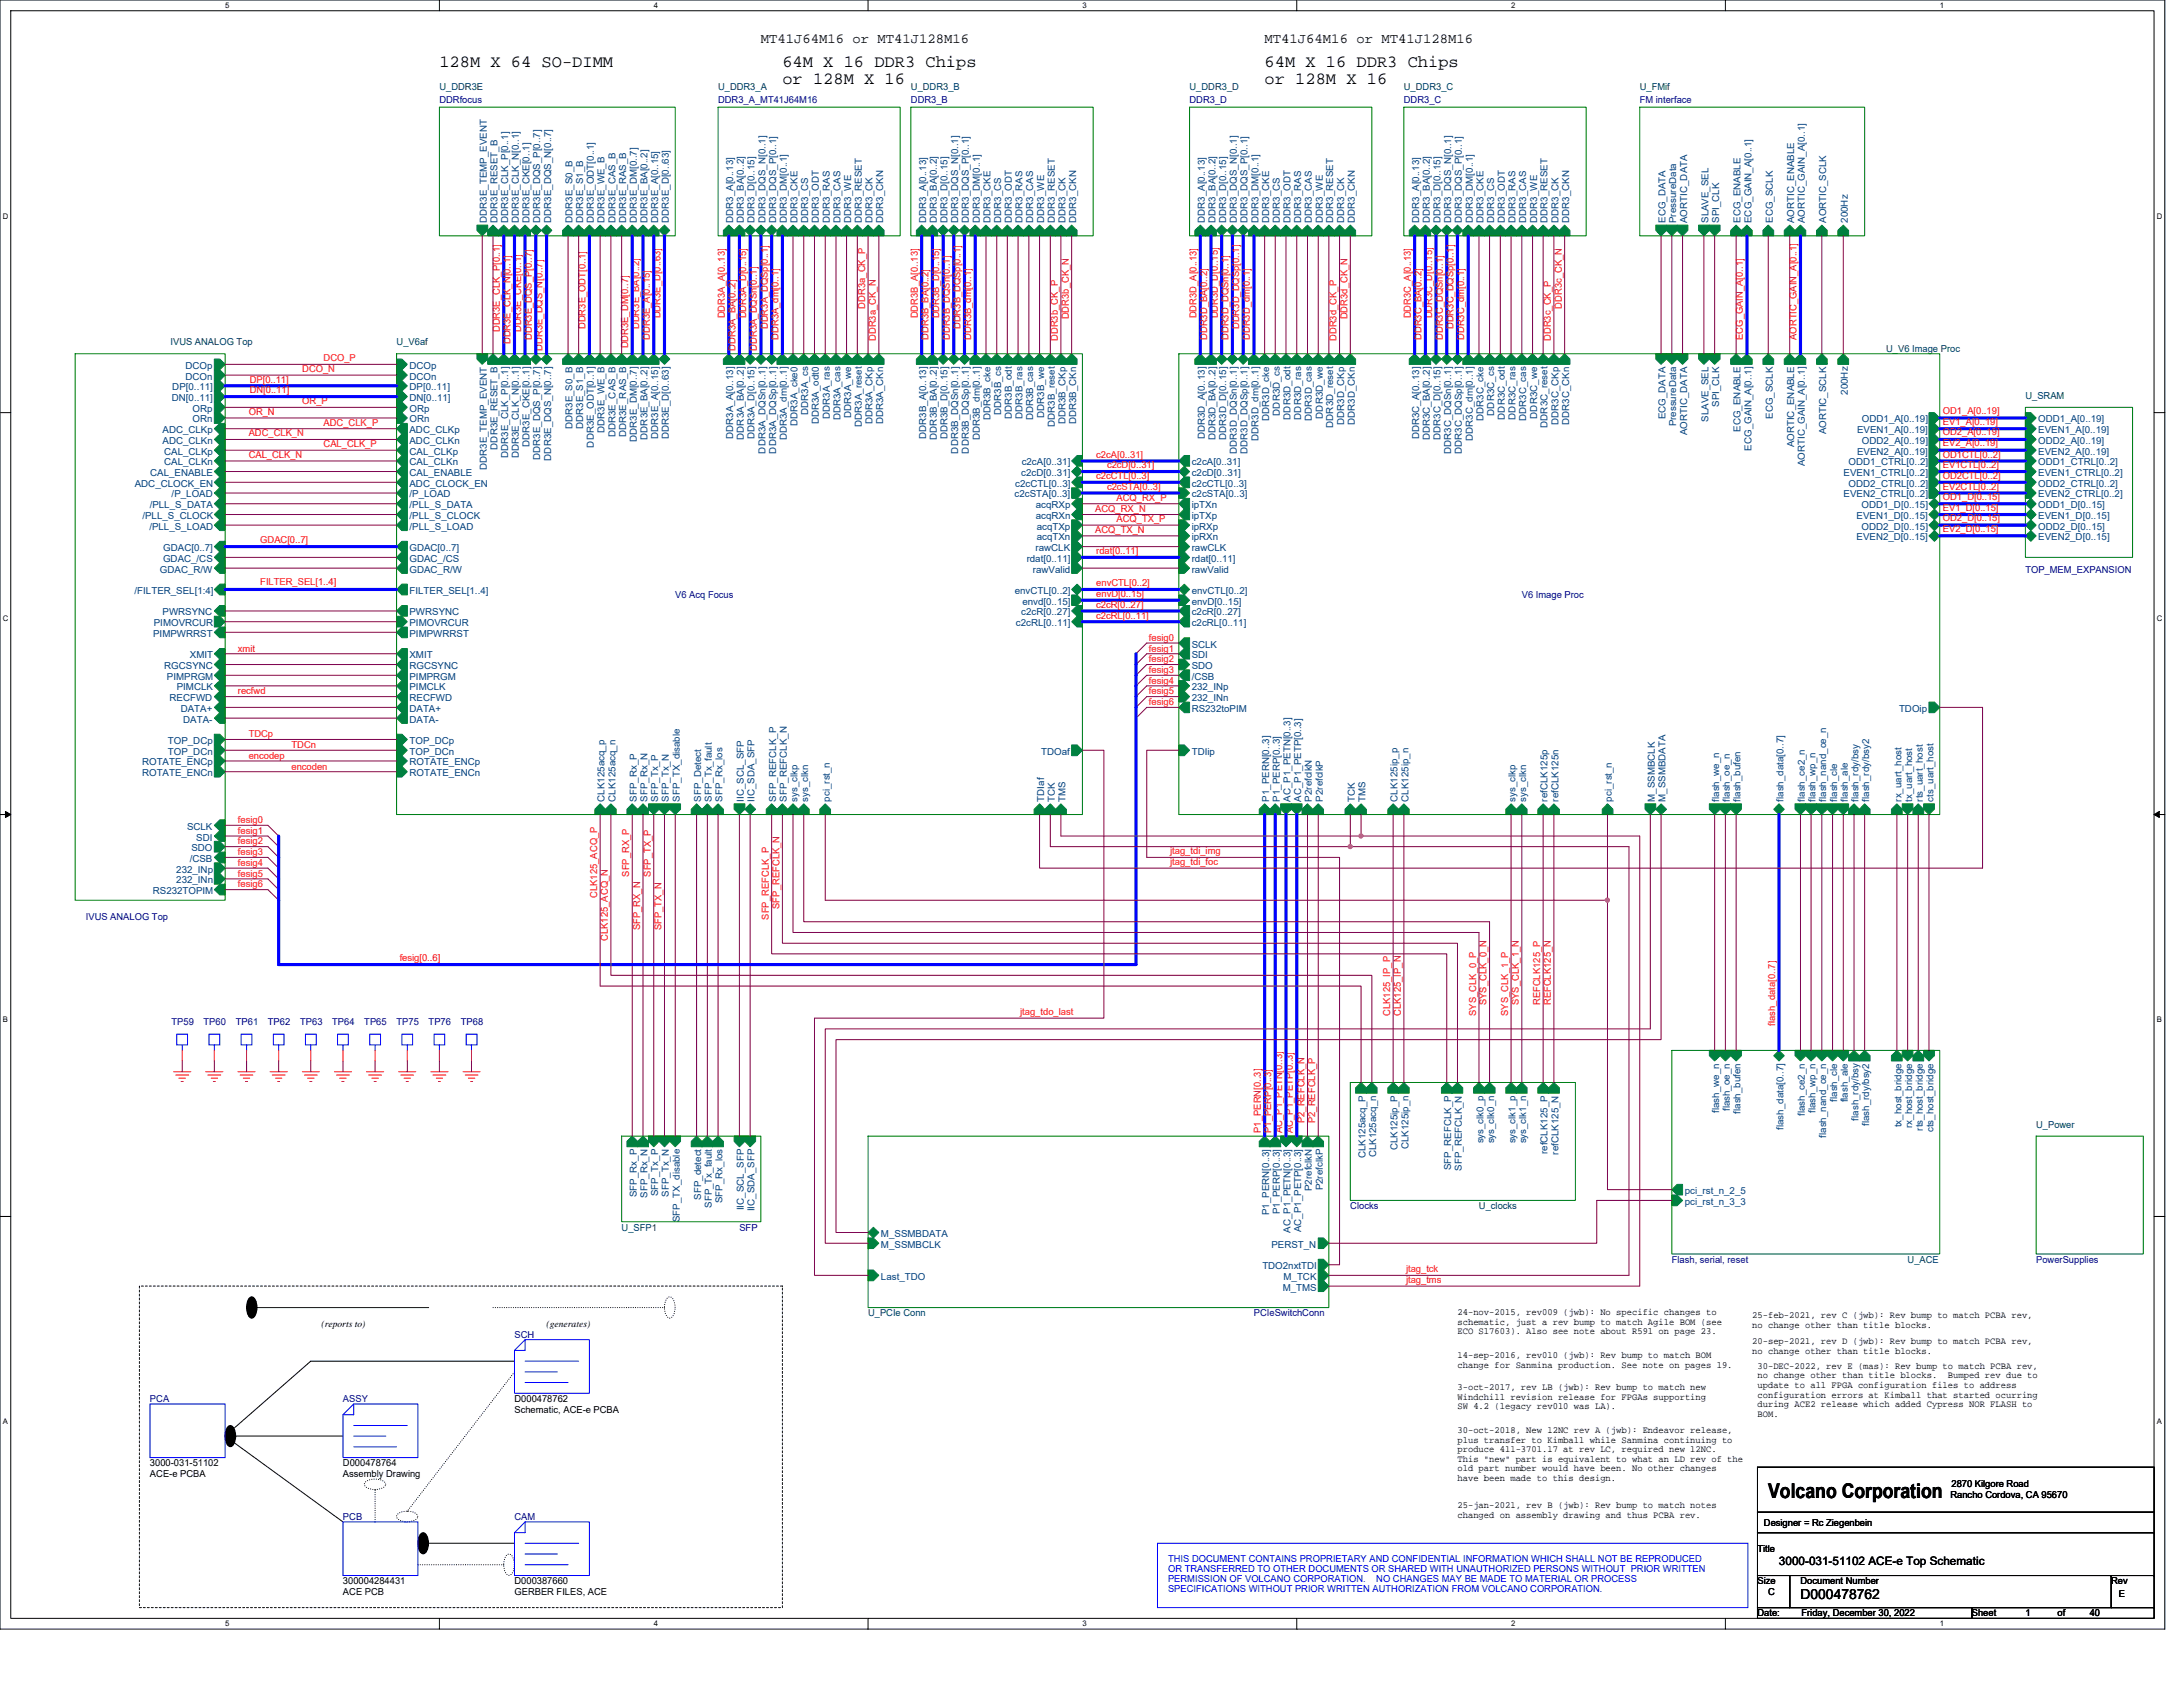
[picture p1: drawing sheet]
<svg xmlns="http://www.w3.org/2000/svg" width="279mm" height="216mm" viewBox="0 0 279 216" stroke-linecap="round" stroke-linejoin="round" font-family="sans-serif">
<defs><g id="words">
<text font-size="2.6" x="226.3" y="191.7">Volcano Corporation</text>
<g font-size="2.2">
<text x="56.2" y="8.6">128M X 64 SO-DIMM</text>
<text x="100.1" y="8.6">64M X 16 DDR3 Chips</text>
<text x="100.1" y="10.8">or 128M X 16</text>
<text x="161.9" y="8.6">64M X 16 DDR3 Chips</text>
<text x="161.9" y="10.8">or 128M X 16</text>
</g>
<g font-size="1.8">
<text x="97.4" y="5.5">MT41J64M16 or MT41J128M16</text>
<text x="161.9" y="5.5">MT41J64M16 or MT41J128M16</text>
<text x="230.4" y="204.6">D000478762</text>
</g>
<text font-size="1.5" x="227.7" y="200.2">3000-031-51102 ACE-e Top Schematic</text>
<g font-size="1.2" fill="#004040">
<text x="56.2" y="11.6">U_DDR3E</text>
<text x="91.9" y="11.6">U_DDR3_A</text>
<text x="116.6" y="11.6">U_DDR3_B</text>
<text x="152.3" y="11.6">U_DDR3_D</text>
<text x="179.7" y="11.6">U_DDR3_C</text>
<text x="209.9" y="11.6">U_FMif</text>
<text x="21.8" y="44.2">IVUS ANALOG Top</text>
<text x="50.8" y="44.2">U_V6af</text>
<text x="241.4" y="45">U_V6 Image Proc</text>
<text x="259.2" y="51.1">U_SRAM</text>
<text x="260.6" y="144.3">U_Power</text>
<text x="189.3" y="154.7">U_clocks</text>
<text x="79.6" y="157.5">U_SFP1</text>
<text x="244.2" y="161.6">U_ACE</text>
<text x="111.1" y="168.5">U_PCIe Conn</text>
</g>
<g font-size="1.2" fill="#000080">
<text x="56.2" y="13.2">DDRfocus</text>
<text x="91.9" y="13.2">DDR3_A_MT41J64M16</text>
<text x="116.6" y="13.2">DDR3_B</text>
<text x="152.3" y="13.2">DDR3_D</text>
<text x="179.7" y="13.2">DDR3_C</text>
<text x="209.9" y="13.2">FM interface</text>
<text x="86.4" y="76.6">V6 Acq Focus</text>
<text x="194.8" y="76.6">V6 Image Proc</text>
<text x="259.2" y="73.3">TOP_MEM_EXPANSION</text>
<text x="11" y="117.7">IVUS ANALOG Top</text>
<text x="21.9" y="131.1">TP59</text>
<text x="26.1" y="131.1">TP60</text>
<text x="30.2" y="131.1">TP61</text>
<text x="34.3" y="131.1">TP62</text>
<text x="38.4" y="131.1">TP63</text>
<text x="42.5" y="131.1">TP64</text>
<text x="46.6" y="131.1">TP65</text>
<text x="50.8" y="131.1">TP75</text>
<text x="54.9" y="131.1">TP76</text>
<text x="59" y="131.1">TP68</text>
<text x="172.8" y="154.7">Clocks</text>
<text x="94.6" y="157.5">SFP</text>
<text x="214" y="161.6">Flash, serial, reset</text>
<text x="260.6" y="161.6">PowerSupplies</text>
<text x="65.8" y="171.2">SCH</text>
<text x="160.5" y="168.5">PCIeSwitchConn</text>
<text x="19.2" y="179.4">PCA</text>
<text x="43.9" y="179.4">ASSY</text>
<text x="43.9" y="194.5">PCB</text>
<text x="65.8" y="194.5">CAM</text>
</g>
<g font-size="1.2" fill="#004080">
<text x="62.3" y="28.5" transform="rotate(-90 62.3 28.5)">DDR3E_TEMP_EVENT</text>
<text x="63.7" y="28.5" transform="rotate(-90 63.7 28.5)">DDR3E_RESET_B</text>
<text x="65" y="28.5" transform="rotate(-90 65 28.5)">DDR3E_CLK_P[0..1]</text>
<text x="66.4" y="28.5" transform="rotate(-90 66.4 28.5)">DDR3E_CLK_N[0..1]</text>
<text x="67.8" y="28.5" transform="rotate(-90 67.8 28.5)">DDR3E_CKE[0..1]</text>
<text x="69.2" y="28.5" transform="rotate(-90 69.2 28.5)">DDR3E_DQS_P[0..7]</text>
<text x="70.5" y="28.5" transform="rotate(-90 70.5 28.5)">DDR3E_DQS_N[0..7]</text>
<text x="73.3" y="28.5" transform="rotate(-90 73.3 28.5)">DDR3E_S0_B</text>
<text x="74.6" y="28.5" transform="rotate(-90 74.6 28.5)">DDR3E_S1_B</text>
<text x="76" y="28.5" transform="rotate(-90 76 28.5)">DDR3E_ODT[0..1]</text>
<text x="77.4" y="28.5" transform="rotate(-90 77.4 28.5)">DDR3E_WE_B</text>
<text x="78.8" y="28.5" transform="rotate(-90 78.8 28.5)">DDR3E_CAS_B</text>
<text x="80.1" y="28.5" transform="rotate(-90 80.1 28.5)">DDR3E_RAS_B</text>
<text x="81.5" y="28.5" transform="rotate(-90 81.5 28.5)">DDR3E_DM[0..7]</text>
<text x="82.9" y="28.5" transform="rotate(-90 82.9 28.5)">DDR3E_BA[0..2]</text>
<text x="84.2" y="28.5" transform="rotate(-90 84.2 28.5)">DDR3E_A[0..15]</text>
<text x="85.6" y="28.5" transform="rotate(-90 85.6 28.5)">DDR3E_D[0..63]</text>
<text x="93.9" y="28.5" transform="rotate(-90 93.9 28.5)">DDR3_A[0..13]</text>
<text x="95.2" y="28.5" transform="rotate(-90 95.2 28.5)">DDR3_BA[0..2]</text>
<text x="96.6" y="28.5" transform="rotate(-90 96.6 28.5)">DDR3_D[0..15]</text>
<text x="98" y="28.5" transform="rotate(-90 98 28.5)">DDR3_DQS_N[0..1]</text>
<text x="99.3" y="28.5" transform="rotate(-90 99.3 28.5)">DDR3_DQS_P[0..1]</text>
<text x="100.7" y="28.5" transform="rotate(-90 100.7 28.5)">DDR3_DM[0..1]</text>
<text x="102.1" y="28.5" transform="rotate(-90 102.1 28.5)">DDR3_CKE</text>
<text x="103.4" y="28.5" transform="rotate(-90 103.4 28.5)">DDR3_CS</text>
<text x="104.8" y="28.5" transform="rotate(-90 104.8 28.5)">DDR3_ODT</text>
<text x="106.2" y="28.5" transform="rotate(-90 106.2 28.5)">DDR3_RAS</text>
<text x="107.6" y="28.5" transform="rotate(-90 107.6 28.5)">DDR3_CAS</text>
<text x="108.9" y="28.5" transform="rotate(-90 108.9 28.5)">DDR3_WE</text>
<text x="110.3" y="28.5" transform="rotate(-90 110.3 28.5)">DDR3_RESET</text>
<text x="111.7" y="28.5" transform="rotate(-90 111.7 28.5)">DDR3_CK</text>
<text x="113.1" y="28.5" transform="rotate(-90 113.1 28.5)">DDR3_CKN</text>
<text x="118.5" y="28.5" transform="rotate(-90 118.5 28.5)">DDR3_A[0..13]</text>
<text x="119.9" y="28.5" transform="rotate(-90 119.9 28.5)">DDR3_BA[0..2]</text>
<text x="121.3" y="28.5" transform="rotate(-90 121.3 28.5)">DDR3_D[0..15]</text>
<text x="122.6" y="28.5" transform="rotate(-90 122.6 28.5)">DDR3_DQS_N[0..1]</text>
<text x="124" y="28.5" transform="rotate(-90 124 28.5)">DDR3_DQS_P[0..1]</text>
<text x="125.4" y="28.5" transform="rotate(-90 125.4 28.5)">DDR3_DM[0..1]</text>
<text x="126.8" y="28.5" transform="rotate(-90 126.8 28.5)">DDR3_CKE</text>
<text x="128.1" y="28.5" transform="rotate(-90 128.1 28.5)">DDR3_CS</text>
<text x="129.5" y="28.5" transform="rotate(-90 129.5 28.5)">DDR3_ODT</text>
<text x="130.9" y="28.5" transform="rotate(-90 130.9 28.5)">DDR3_RAS</text>
<text x="132.2" y="28.5" transform="rotate(-90 132.2 28.5)">DDR3_CAS</text>
<text x="133.6" y="28.5" transform="rotate(-90 133.6 28.5)">DDR3_WE</text>
<text x="135" y="28.5" transform="rotate(-90 135 28.5)">DDR3_RESET</text>
<text x="136.4" y="28.5" transform="rotate(-90 136.4 28.5)">DDR3_CK</text>
<text x="137.7" y="28.5" transform="rotate(-90 137.7 28.5)">DDR3_CKN</text>
<text x="154.2" y="28.5" transform="rotate(-90 154.2 28.5)">DDR3_A[0..13]</text>
<text x="155.6" y="28.5" transform="rotate(-90 155.6 28.5)">DDR3_BA[0..2]</text>
<text x="156.9" y="28.5" transform="rotate(-90 156.9 28.5)">DDR3_D[0..15]</text>
<text x="158.3" y="28.5" transform="rotate(-90 158.3 28.5)">DDR3_DQS_N[0..1]</text>
<text x="159.7" y="28.5" transform="rotate(-90 159.7 28.5)">DDR3_DQS_P[0..1]</text>
<text x="161.1" y="28.5" transform="rotate(-90 161.1 28.5)">DDR3_DM[0..1]</text>
<text x="162.4" y="28.5" transform="rotate(-90 162.4 28.5)">DDR3_CKE</text>
<text x="163.8" y="28.5" transform="rotate(-90 163.8 28.5)">DDR3_CS</text>
<text x="165.2" y="28.5" transform="rotate(-90 165.2 28.5)">DDR3_ODT</text>
<text x="166.5" y="28.5" transform="rotate(-90 166.5 28.5)">DDR3_RAS</text>
<text x="167.9" y="28.5" transform="rotate(-90 167.9 28.5)">DDR3_CAS</text>
<text x="169.3" y="28.5" transform="rotate(-90 169.3 28.5)">DDR3_WE</text>
<text x="170.6" y="28.5" transform="rotate(-90 170.6 28.5)">DDR3_RESET</text>
<text x="172" y="28.5" transform="rotate(-90 172 28.5)">DDR3_CK</text>
<text x="173.4" y="28.5" transform="rotate(-90 173.4 28.5)">DDR3_CKN</text>
<text x="181.6" y="28.5" transform="rotate(-90 181.6 28.5)">DDR3_A[0..13]</text>
<text x="183" y="28.5" transform="rotate(-90 183 28.5)">DDR3_BA[0..2]</text>
<text x="184.4" y="28.5" transform="rotate(-90 184.4 28.5)">DDR3_D[0..15]</text>
<text x="185.7" y="28.5" transform="rotate(-90 185.7 28.5)">DDR3_DQS_N[0..1]</text>
<text x="187.1" y="28.5" transform="rotate(-90 187.1 28.5)">DDR3_DQS_P[0..1]</text>
<text x="188.5" y="28.5" transform="rotate(-90 188.5 28.5)">DDR3_DM[0..1]</text>
<text x="189.9" y="28.5" transform="rotate(-90 189.9 28.5)">DDR3_CKE</text>
<text x="191.2" y="28.5" transform="rotate(-90 191.2 28.5)">DDR3_CS</text>
<text x="192.6" y="28.5" transform="rotate(-90 192.6 28.5)">DDR3_ODT</text>
<text x="194" y="28.5" transform="rotate(-90 194 28.5)">DDR3_RAS</text>
<text x="195.3" y="28.5" transform="rotate(-90 195.3 28.5)">DDR3_CAS</text>
<text x="196.7" y="28.5" transform="rotate(-90 196.7 28.5)">DDR3_WE</text>
<text x="198.1" y="28.5" transform="rotate(-90 198.1 28.5)">DDR3_RESET</text>
<text x="199.5" y="28.5" transform="rotate(-90 199.5 28.5)">DDR3_CK</text>
<text x="200.8" y="28.5" transform="rotate(-90 200.8 28.5)">DDR3_CKN</text>
<text x="213.2" y="28.5" transform="rotate(-90 213.2 28.5)">ECG_DATA</text>
<text x="214.5" y="28.5" transform="rotate(-90 214.5 28.5)">PressureData</text>
<text x="215.9" y="28.5" transform="rotate(-90 215.9 28.5)">AORTIC_DATA</text>
<text x="218.7" y="28.5" transform="rotate(-90 218.7 28.5)">SLAVE_SEL</text>
<text x="220" y="28.5" transform="rotate(-90 220 28.5)">SPI_CLK</text>
<text x="222.8" y="28.5" transform="rotate(-90 222.8 28.5)">ECG_ENABLE</text>
<text x="224.2" y="28.5" transform="rotate(-90 224.2 28.5)">ECG_GAIN_A[0..1]</text>
<text x="226.9" y="28.5" transform="rotate(-90 226.9 28.5)">ECG_SCLK</text>
<text x="229.6" y="28.5" transform="rotate(-90 229.6 28.5)">AORTIC_ENABLE</text>
<text x="231" y="28.5" transform="rotate(-90 231 28.5)">AORTIC_GAIN_A[0..1]</text>
<text x="233.7" y="28.5" transform="rotate(-90 233.7 28.5)">AORTIC_SCLK</text>
<text x="236.5" y="28.5" transform="rotate(-90 236.5 28.5)">200Hz</text>
<text x="23.7" y="47.2">DCOp</text>
<text x="52.4" y="47.2">DCOp</text>
<text x="22" y="51.3">DN[0..11]</text>
<text x="22.1" y="50">DP[0..11]</text>
<text x="23.7" y="48.6">DCOn</text>
<text x="24.6" y="52.7">ORp</text>
<text x="52.4" y="50">DP[0..11]</text>
<text x="52.4" y="52.7">ORp</text>
<text x="52.4" y="51.3">DN[0..11]</text>
<text x="52.4" y="48.6">DCOn</text>
<text x="103.4" y="53.1" transform="rotate(-90 103.4 53.1)">DDR3A_cs</text>
<text x="106.2" y="53.6" transform="rotate(-90 106.2 53.6)">DDR3A_ras</text>
<text x="107.6" y="53.8" transform="rotate(-90 107.6 53.8)">DDR3A_cas</text>
<text x="108.9" y="53.5" transform="rotate(-90 108.9 53.5)">DDR3A_we</text>
<text x="126.8" y="53.8" transform="rotate(-90 126.8 53.8)">DDR3B_cke</text>
<text x="128.1" y="53.1" transform="rotate(-90 128.1 53.1)">DDR3B_cs</text>
<text x="129.5" y="53.6" transform="rotate(-90 129.5 53.6)">DDR3B_odt</text>
<text x="130.9" y="53.6" transform="rotate(-90 130.9 53.6)">DDR3B_ras</text>
<text x="132.2" y="53.8" transform="rotate(-90 132.2 53.8)">DDR3B_cas</text>
<text x="133.6" y="53.5" transform="rotate(-90 133.6 53.5)">DDR3B_we</text>
<text x="162.4" y="53.9" transform="rotate(-90 162.4 53.9)">DDR3D_cke</text>
<text x="163.8" y="53.2" transform="rotate(-90 163.8 53.2)">DDR3D_cs</text>
<text x="165.2" y="53.7" transform="rotate(-90 165.2 53.7)">DDR3D_odt</text>
<text x="166.5" y="53.7" transform="rotate(-90 166.5 53.7)">DDR3D_ras</text>
<text x="167.9" y="53.9" transform="rotate(-90 167.9 53.9)">DDR3D_cas</text>
<text x="169.3" y="53.6" transform="rotate(-90 169.3 53.6)">DDR3D_we</text>
<text x="189.9" y="53.9" transform="rotate(-90 189.9 53.9)">DDR3C_cke</text>
<text x="191.2" y="53.2" transform="rotate(-90 191.2 53.2)">DDR3C_cs</text>
<text x="192.6" y="53.7" transform="rotate(-90 192.6 53.7)">DDR3C_odt</text>
<text x="194" y="53.7" transform="rotate(-90 194 53.7)">DDR3C_ras</text>
<text x="195.3" y="53.9" transform="rotate(-90 195.3 53.9)">DDR3C_cas</text>
<text x="196.7" y="53.6" transform="rotate(-90 196.7 53.6)">DDR3C_we</text>
<text x="213.2" y="53.7" transform="rotate(-90 213.2 53.7)">ECG_DATA</text>
<text x="218.7" y="54" transform="rotate(-90 218.7 54)">SLAVE_SEL</text>
<text x="220" y="52" transform="rotate(-90 220 52)">SPI_CLK</text>
<text x="226.9" y="53.6" transform="rotate(-90 226.9 53.6)">ECG_SCLK</text>
<text x="236.5" y="50.5" transform="rotate(-90 236.5 50.5)">200Hz</text>
<text x="20.8" y="56.8">ADC_CLKn</text>
<text x="20.8" y="55.4">ADC_CLKp</text>
<text x="21" y="59.6">CAL_CLKn</text>
<text x="21" y="58.2">CAL_CLKp</text>
<text x="24.6" y="54.1">ORn</text>
<text x="52.4" y="56.8">ADC_CLKn</text>
<text x="52.4" y="59.6">CAL_CLKn</text>
<text x="52.4" y="54.1">ORn</text>
<text x="52.4" y="55.4">ADC_CLKp</text>
<text x="52.4" y="58.2">CAL_CLKp</text>
<text x="63.7" y="57.6" transform="rotate(-90 63.7 57.6)">DDR3E_RESET_B</text>
<text x="65" y="58.6" transform="rotate(-90 65 58.6)">DDR3E_CLK_P[0..1]</text>
<text x="66.4" y="58.7" transform="rotate(-90 66.4 58.7)">DDR3E_CLK_N[0..1]</text>
<text x="67.8" y="57.2" transform="rotate(-90 67.8 57.2)">DDR3E_CKE[0..1]</text>
<text x="69.2" y="58.9" transform="rotate(-90 69.2 58.9)">DDR3E_DQS_P[0..7]</text>
<text x="70.5" y="58.9" transform="rotate(-90 70.5 58.9)">DDR3E_DQS_N[0..7]</text>
<text x="73.3" y="54.9" transform="rotate(-90 73.3 54.9)">DDR3E_S0_B</text>
<text x="74.6" y="54.9" transform="rotate(-90 74.6 54.9)">DDR3E_S1_B</text>
<text x="76" y="57.3" transform="rotate(-90 76 57.3)">DDR3E_ODT[0..1]</text>
<text x="77.4" y="55.4" transform="rotate(-90 77.4 55.4)">DDR3E_WE_B</text>
<text x="78.8" y="56" transform="rotate(-90 78.8 56)">DDR3E_CAS_B</text>
<text x="80.1" y="56" transform="rotate(-90 80.1 56)">DDR3E_RAS_B</text>
<text x="81.5" y="56.6" transform="rotate(-90 81.5 56.6)">DDR3E_DM[0..7]</text>
<text x="82.9" y="56.3" transform="rotate(-90 82.9 56.3)">DDR3E_BA[0..2]</text>
<text x="84.2" y="56.2" transform="rotate(-90 84.2 56.2)">DDR3E_A[0..15]</text>
<text x="85.6" y="56.2" transform="rotate(-90 85.6 56.2)">DDR3E_D[0..63]</text>
<text x="93.9" y="56.2" transform="rotate(-90 93.9 56.2)">DDR3A_A[0..13]</text>
<text x="95.2" y="56.3" transform="rotate(-90 95.2 56.3)">DDR3A_BA[0..2]</text>
<text x="96.6" y="56.2" transform="rotate(-90 96.6 56.2)">DDR3A_D[0..15]</text>
<text x="98" y="58" transform="rotate(-90 98 58)">DDR3A_DQSn[0..1]</text>
<text x="99.3" y="58" transform="rotate(-90 99.3 58)">DDR3A_DQSp[0..1]</text>
<text x="100.7" y="56.4" transform="rotate(-90 100.7 56.4)">DDR3A_dm[0..1]</text>
<text x="102.1" y="54.5" transform="rotate(-90 102.1 54.5)">DDR3A_cke0</text>
<text x="104.8" y="54.3" transform="rotate(-90 104.8 54.3)">DDR3A_odt0</text>
<text x="110.3" y="54.7" transform="rotate(-90 110.3 54.7)">DDR3A_reset</text>
<text x="111.7" y="54.3" transform="rotate(-90 111.7 54.3)">DDR3A_CKp</text>
<text x="113.1" y="54.3" transform="rotate(-90 113.1 54.3)">DDR3A_CKn</text>
<text x="118.5" y="56.2" transform="rotate(-90 118.5 56.2)">DDR3B_A[0..13]</text>
<text x="119.9" y="56.3" transform="rotate(-90 119.9 56.3)">DDR3B_BA[0..2]</text>
<text x="121.3" y="56.2" transform="rotate(-90 121.3 56.2)">DDR3B_D[0..15]</text>
<text x="122.6" y="58" transform="rotate(-90 122.6 58)">DDR3B_DQSn[0..1]</text>
<text x="124" y="58" transform="rotate(-90 124 58)">DDR3B_DQSp[0..1]</text>
<text x="125.4" y="56.4" transform="rotate(-90 125.4 56.4)">DDR3B_dm[0..1]</text>
<text x="130.8" y="59.6">c2cA[0..31]</text>
<text x="135" y="54.7" transform="rotate(-90 135 54.7)">DDR3B_reset</text>
<text x="136.4" y="54.3" transform="rotate(-90 136.4 54.3)">DDR3B_CKp</text>
<text x="137.7" y="54.3" transform="rotate(-90 137.7 54.3)">DDR3B_CKn</text>
<text x="152.5" y="59.6">c2cA[0..31]</text>
<text x="154.2" y="56.2" transform="rotate(-90 154.2 56.2)">DDR3D_A[0..13]</text>
<text x="155.6" y="56.4" transform="rotate(-90 155.6 56.4)">DDR3D_BA[0..2]</text>
<text x="156.9" y="56.3" transform="rotate(-90 156.9 56.3)">DDR3D_D[0..15]</text>
<text x="158.3" y="58.1" transform="rotate(-90 158.3 58.1)">DDR3D_DQSn[0..1]</text>
<text x="159.7" y="58.1" transform="rotate(-90 159.7 58.1)">DDR3D_DQSp[0..1]</text>
<text x="161.1" y="56.5" transform="rotate(-90 161.1 56.5)">DDR3D_dm[0..1]</text>
<text x="170.6" y="54.7" transform="rotate(-90 170.6 54.7)">DDR3D_reset</text>
<text x="172" y="54.4" transform="rotate(-90 172 54.4)">DDR3D_CKp</text>
<text x="173.4" y="54.4" transform="rotate(-90 173.4 54.4)">DDR3D_CKn</text>
<text x="181.6" y="56.2" transform="rotate(-90 181.6 56.2)">DDR3C_A[0..13]</text>
<text x="183" y="56.4" transform="rotate(-90 183 56.4)">DDR3C_BA[0..2]</text>
<text x="184.4" y="56.3" transform="rotate(-90 184.4 56.3)">DDR3C_D[0..15]</text>
<text x="185.7" y="58.1" transform="rotate(-90 185.7 58.1)">DDR3C_DQSn[0..1]</text>
<text x="187.1" y="58.1" transform="rotate(-90 187.1 58.1)">DDR3C_DQSp[0..1]</text>
<text x="188.5" y="56.5" transform="rotate(-90 188.5 56.5)">DDR3C_dm[0..1]</text>
<text x="198.1" y="54.7" transform="rotate(-90 198.1 54.7)">DDR3C_reset</text>
<text x="199.5" y="54.4" transform="rotate(-90 199.5 54.4)">DDR3C_CKp</text>
<text x="200.8" y="54.4" transform="rotate(-90 200.8 54.4)">DDR3C_CKn</text>
<text x="214.5" y="54.6" transform="rotate(-90 214.5 54.6)">PressureData</text>
<text x="215.9" y="55.7" transform="rotate(-90 215.9 55.7)">AORTIC_DATA</text>
<text x="222.8" y="55.2" transform="rotate(-90 222.8 55.2)">ECG_ENABLE</text>
<text x="224.2" y="57.7" transform="rotate(-90 224.2 57.7)">ECG_GAIN_A[0..1]</text>
<text x="229.6" y="57.3" transform="rotate(-90 229.6 57.3)">AORTIC_ENABLE</text>
<text x="231" y="59.7" transform="rotate(-90 231 59.7)">AORTIC_GAIN_A[0..1]</text>
<text x="233.7" y="55.6" transform="rotate(-90 233.7 55.6)">AORTIC_SCLK</text>
<text x="236.6" y="59.6">ODD1_CTRL[0..2]</text>
<text x="237.7" y="55.4">EVEN1_A[0..19]</text>
<text x="237.7" y="58.2">EVEN2_A[0..19]</text>
<text x="238.3" y="54.1">ODD1_A[0..19]</text>
<text x="238.3" y="56.8">ODD2_A[0..19]</text>
<text x="260.9" y="54.1">ODD1_A[0..19]</text>
<text x="260.9" y="55.4">EVEN1_A[0..19]</text>
<text x="260.9" y="56.8">ODD2_A[0..19]</text>
<text x="260.9" y="58.2">EVEN2_A[0..19]</text>
<text x="260.9" y="59.6">ODD1_CTRL[0..2]</text>
<text x="17.3" y="62.3">ADC_CLOCK_EN</text>
<text x="19.2" y="65">/PLL_S_DATA</text>
<text x="19.2" y="60.9">CAL_ENABLE</text>
<text x="22" y="63.7">/P_LOAD</text>
<text x="52.4" y="62.3">ADC_CLOCK_EN</text>
<text x="52.4" y="60.9">CAL_ENABLE</text>
<text x="52.4" y="63.7">/P_LOAD</text>
<text x="52.4" y="65">/PLL_S_DATA</text>
<text x="62.3" y="60.2" transform="rotate(-90 62.3 60.2)">DDR3E_TEMP_EVENT</text>
<text x="129.9" y="63.7">c2cSTA[0..3]</text>
<text x="129.9" y="62.3">c2cCTL[0..3]</text>
<text x="130.7" y="60.9">c2cD[0..31]</text>
<text x="132.6" y="65">acqRXp</text>
<text x="152.5" y="65">ipTXn</text>
<text x="152.5" y="62.3">c2cCTL[0..3]</text>
<text x="152.5" y="63.7">c2cSTA[0..3]</text>
<text x="152.5" y="60.9">c2cD[0..31]</text>
<text x="236" y="60.9">EVEN1_CTRL[0..2]</text>
<text x="236" y="63.7">EVEN2_CTRL[0..2]</text>
<text x="236.6" y="62.3">ODD2_CTRL[0..2]</text>
<text x="238.3" y="65">ODD1_D[0..15]</text>
<text x="260.9" y="60.9">EVEN1_CTRL[0..2]</text>
<text x="260.9" y="62.3">ODD2_CTRL[0..2]</text>
<text x="260.9" y="63.7">EVEN2_CTRL[0..2]</text>
<text x="260.9" y="65">ODD1_D[0..15]</text>
<text x="18.2" y="66.4">/PLL_S_CLOCK</text>
<text x="19.1" y="67.8">/PLL_S_LOAD</text>
<text x="20.9" y="71.9">GDAC_/CS</text>
<text x="20.9" y="70.5">GDAC[0..7]</text>
<text x="52.4" y="71.9">GDAC_/CS</text>
<text x="52.4" y="70.5">GDAC[0..7]</text>
<text x="52.4" y="66.4">/PLL_S_CLOCK</text>
<text x="52.4" y="67.8">/PLL_S_LOAD</text>
<text x="131.4" y="71.9">rdat[0..11]</text>
<text x="132.5" y="70.5">rawCLK</text>
<text x="132.6" y="66.4">acqRXn</text>
<text x="132.7" y="69.2">acqTXn</text>
<text x="132.7" y="67.8">acqTXp</text>
<text x="152.5" y="71.9">rdat[0..11]</text>
<text x="152.5" y="70.5">rawCLK</text>
<text x="152.5" y="69.2">ipRXn</text>
<text x="152.5" y="67.8">ipRXp</text>
<text x="152.5" y="66.4">ipTXp</text>
<text x="237.6" y="66.4">EVEN1_D[0..15]</text>
<text x="237.6" y="69.2">EVEN2_D[0..15]</text>
<text x="238.3" y="67.8">ODD2_D[0..15]</text>
<text x="260.9" y="66.4">EVEN1_D[0..15]</text>
<text x="260.9" y="67.8">ODD2_D[0..15]</text>
<text x="260.9" y="69.2">EVEN2_D[0..15]</text>
<text x="17.2" y="76">/FILTER_SEL[1:4]</text>
<text x="20.5" y="73.3">GDAC_R/W</text>
<text x="52.4" y="76">FILTER_SEL[1..4]</text>
<text x="52.4" y="73.3">GDAC_R/W</text>
<text x="129.9" y="76">envCTL[0..2]</text>
<text x="130.9" y="77.4">envd[0..15]</text>
<text x="132.2" y="73.3">rawValid</text>
<text x="152.5" y="73.3">rawValid</text>
<text x="152.5" y="76">envCTL[0..2]</text>
<text x="152.5" y="77.4">envD[0..15]</text>
<text x="19.6" y="81.5">PIMPWRRST</text>
<text x="19.7" y="80.1">PIMOVRCUR</text>
<text x="20.8" y="78.8">PWRSYNC</text>
<text x="52.4" y="80.1">PIMOVRCUR</text>
<text x="52.4" y="81.5">PIMPWRRST</text>
<text x="52.4" y="78.8">PWRSYNC</text>
<text x="130" y="80.1">c2cRL[0..11]</text>
<text x="130.7" y="78.8">c2cR[0..27]</text>
<text x="152.5" y="82.9">SCLK</text>
<text x="152.5" y="78.8">c2cR[0..27]</text>
<text x="152.5" y="80.1">c2cRL[0..11]</text>
<text x="21" y="85.6">RGCSYNC</text>
<text x="21.4" y="87">PIMPRGM</text>
<text x="21.7" y="89.7">RECFWD</text>
<text x="22.6" y="88.3">PIMCLK</text>
<text x="24.3" y="84.2">XMIT</text>
<text x="52.4" y="84.2">XMIT</text>
<text x="52.4" y="87">PIMPRGM</text>
<text x="52.4" y="89.7">RECFWD</text>
<text x="52.4" y="85.6">RGCSYNC</text>
<text x="52.4" y="88.3">PIMCLK</text>
<text x="152.5" y="87">/CSB</text>
<text x="152.5" y="84.2">SDI</text>
<text x="152.5" y="85.6">SDO</text>
<text x="152.5" y="89.7">232_INn</text>
<text x="152.5" y="88.3">232_INp</text>
<text x="21.5" y="95.2">TOP_DCp</text>
<text x="23.1" y="91.1">DATA+</text>
<text x="23.5" y="92.5">DATA-</text>
<text x="52.4" y="95.2">TOP_DCp</text>
<text x="52.4" y="91.1">DATA+</text>
<text x="52.4" y="92.5">DATA-</text>
<text x="152.5" y="91.1">RS232toPIM</text>
<text x="243.1" y="91.1">TDOip</text>
<text x="18.2" y="99.3">ROTATE_ENCn</text>
<text x="18.2" y="98">ROTATE_ENCp</text>
<text x="21.5" y="96.6">TOP_DCn</text>
<text x="52.4" y="96.6">TOP_DCn</text>
<text x="52.4" y="99.3">ROTATE_ENCn</text>
<text x="52.4" y="98">ROTATE_ENCp</text>
<text x="133.3" y="96.6">TDOaf</text>
<text x="152.5" y="96.6">TDIip</text>
<text x="23.9" y="106.2">SCLK</text>
<text x="25.1" y="107.6">SDI</text>
<text x="77.4" y="102.6" transform="rotate(-90 77.4 102.6)">CLK125acq_p</text>
<text x="78.8" y="102.6" transform="rotate(-90 78.8 102.6)">CLK125acq_n</text>
<text x="81.5" y="102.6" transform="rotate(-90 81.5 102.6)">SFP_Rx_P</text>
<text x="82.9" y="102.6" transform="rotate(-90 82.9 102.6)">SFP_Rx_N</text>
<text x="84.2" y="102.6" transform="rotate(-90 84.2 102.6)">SFP_Tx_P</text>
<text x="85.6" y="102.6" transform="rotate(-90 85.6 102.6)">SFP_Tx_N</text>
<text x="87" y="102.6" transform="rotate(-90 87 102.6)">SFP_TX_disable</text>
<text x="89.7" y="102.6" transform="rotate(-90 89.7 102.6)">SFP_Detect</text>
<text x="91.1" y="102.6" transform="rotate(-90 91.1 102.6)">SFP_Tx_fault</text>
<text x="92.5" y="102.6" transform="rotate(-90 92.5 102.6)">SFP_Rx_los</text>
<text x="95.2" y="102.6" transform="rotate(-90 95.2 102.6)">IIC_SCL_SFP</text>
<text x="96.6" y="102.6" transform="rotate(-90 96.6 102.6)">IIC_SDA_SFP</text>
<text x="99.3" y="102.6" transform="rotate(-90 99.3 102.6)">SFP_REFCLK_P</text>
<text x="100.7" y="102.6" transform="rotate(-90 100.7 102.6)">SFP_REFCLK_N</text>
<text x="102.1" y="102.6" transform="rotate(-90 102.1 102.6)">sys_clkp</text>
<text x="103.4" y="102.6" transform="rotate(-90 103.4 102.6)">sys_clkn</text>
<text x="106.2" y="102.6" transform="rotate(-90 106.2 102.6)">pci_rst_n</text>
<text x="133.6" y="102.6" transform="rotate(-90 133.6 102.6)">TDIaf</text>
<text x="135" y="102.6" transform="rotate(-90 135 102.6)">TCK</text>
<text x="136.4" y="102.6" transform="rotate(-90 136.4 102.6)">TMS</text>
<text x="162.4" y="102.6" transform="rotate(-90 162.4 102.6)">P1_PERN[0..3]</text>
<text x="163.8" y="102.6" transform="rotate(-90 163.8 102.6)">P1_PERP[0..3]</text>
<text x="165.2" y="102.6" transform="rotate(-90 165.2 102.6)">AC_P1_PETN[0..3]</text>
<text x="166.5" y="102.6" transform="rotate(-90 166.5 102.6)">AC_P1_PETP[0..3]</text>
<text x="167.9" y="102.6" transform="rotate(-90 167.9 102.6)">P2refclkN</text>
<text x="169.3" y="102.6" transform="rotate(-90 169.3 102.6)">P2refclkP</text>
<text x="173.4" y="102.6" transform="rotate(-90 173.4 102.6)">TCK</text>
<text x="174.8" y="102.6" transform="rotate(-90 174.8 102.6)">TMS</text>
<text x="178.9" y="102.6" transform="rotate(-90 178.9 102.6)">CLK125ip_p</text>
<text x="180.3" y="102.6" transform="rotate(-90 180.3 102.6)">CLK125ip_n</text>
<text x="194" y="102.6" transform="rotate(-90 194 102.6)">sys_clkp</text>
<text x="195.3" y="102.6" transform="rotate(-90 195.3 102.6)">sys_clkn</text>
<text x="198.1" y="102.6" transform="rotate(-90 198.1 102.6)">refCLK125p</text>
<text x="199.5" y="102.6" transform="rotate(-90 199.5 102.6)">refCLK125n</text>
<text x="206.3" y="102.6" transform="rotate(-90 206.3 102.6)">pci_rst_n</text>
<text x="211.8" y="102.6" transform="rotate(-90 211.8 102.6)">M_SSMBCLK</text>
<text x="213.2" y="102.6" transform="rotate(-90 213.2 102.6)">M_SSMBDATA</text>
<text x="220" y="102.6" transform="rotate(-90 220 102.6)">flash_we_n</text>
<text x="221.4" y="102.6" transform="rotate(-90 221.4 102.6)">flash_oe_n</text>
<text x="222.8" y="102.6" transform="rotate(-90 222.8 102.6)">flash_bufen</text>
<text x="228.3" y="102.6" transform="rotate(-90 228.3 102.6)">flash_data[0..7]</text>
<text x="231" y="102.6" transform="rotate(-90 231 102.6)">flash_ce2_n</text>
<text x="232.4" y="102.6" transform="rotate(-90 232.4 102.6)">flash_wp_n</text>
<text x="233.7" y="102.6" transform="rotate(-90 233.7 102.6)">flash_nand_ce_n</text>
<text x="235.1" y="102.6" transform="rotate(-90 235.1 102.6)">flash_cle</text>
<text x="236.5" y="102.6" transform="rotate(-90 236.5 102.6)">flash_ale</text>
<text x="237.9" y="102.6" transform="rotate(-90 237.9 102.6)">flash_rdy/bsy</text>
<text x="239.2" y="102.6" transform="rotate(-90 239.2 102.6)">flash_rdy/bsy2</text>
<text x="243.4" y="102.6" transform="rotate(-90 243.4 102.6)">rx_uart_host</text>
<text x="244.7" y="102.6" transform="rotate(-90 244.7 102.6)">tx_uart_host</text>
<text x="246.1" y="102.6" transform="rotate(-90 246.1 102.6)">rts_uart_host</text>
<text x="247.5" y="102.6" transform="rotate(-90 247.5 102.6)">cts_uart_host</text>
<text x="22.6" y="113.1">232_INn</text>
<text x="22.6" y="111.7">232_INp</text>
<text x="24.3" y="110.3">/CSB</text>
<text x="24.5" y="108.9">SDO</text>
<text x="19.6" y="114.4">RS232TOPIM</text>
<text x="220" y="142.4" transform="rotate(-90 220 142.4)">flash_we_n</text>
<text x="221.4" y="142.2" transform="rotate(-90 221.4 142.2)">flash_oe_n</text>
<text x="222.8" y="142.5" transform="rotate(-90 222.8 142.5)">flash_bufen</text>
<text x="231" y="142.8" transform="rotate(-90 231 142.8)">flash_ce2_n</text>
<text x="232.4" y="142.4" transform="rotate(-90 232.4 142.4)">flash_wp_n</text>
<text x="235.1" y="141" transform="rotate(-90 235.1 141)">flash_cle</text>
<text x="236.5" y="141.1" transform="rotate(-90 236.5 141.1)">flash_ale</text>
<text x="237.9" y="143.4" transform="rotate(-90 237.9 143.4)">flash_rdy/bsy</text>
<text x="174.8" y="148.3" transform="rotate(-90 174.8 148.3)">CLK125acq_P</text>
<text x="176.1" y="148.1" transform="rotate(-90 176.1 148.1)">CLK125acq_n</text>
<text x="178.9" y="147.2" transform="rotate(-90 178.9 147.2)">CLK125ip_P</text>
<text x="180.3" y="147.1" transform="rotate(-90 180.3 147.1)">CLK125ip_n</text>
<text x="185.7" y="149.8" transform="rotate(-90 185.7 149.8)">SFP_REFCLK_P</text>
<text x="187.1" y="149.8" transform="rotate(-90 187.1 149.8)">SFP_REFCLK_N</text>
<text x="189.9" y="146.3" transform="rotate(-90 189.9 146.3)">sys_clk0_p</text>
<text x="191.2" y="146.3" transform="rotate(-90 191.2 146.3)">sys_clk0_n</text>
<text x="194" y="146.3" transform="rotate(-90 194 146.3)">sys_clk1_p</text>
<text x="195.3" y="146.3" transform="rotate(-90 195.3 146.3)">sys_clk1_n</text>
<text x="198.1" y="147.7" transform="rotate(-90 198.1 147.7)">refCLK125_P</text>
<text x="199.5" y="147.8" transform="rotate(-90 199.5 147.8)">refCLK125_N</text>
<text x="228.3" y="144.6" transform="rotate(-90 228.3 144.6)">flash_data[0..7]</text>
<text x="233.7" y="145.6" transform="rotate(-90 233.7 145.6)">flash_nand_ce_n</text>
<text x="239.2" y="144.1" transform="rotate(-90 239.2 144.1)">flash_rdy/bsy2</text>
<text x="243.4" y="144.3" transform="rotate(-90 243.4 144.3)">tx_host_bridge</text>
<text x="244.7" y="144.4" transform="rotate(-90 244.7 144.4)">rx_host_bridge</text>
<text x="246.1" y="144.7" transform="rotate(-90 246.1 144.7)">rts_host_bridge</text>
<text x="247.5" y="144.9" transform="rotate(-90 247.5 144.9)">cts_host_bridge</text>
<text x="81.5" y="153.2" transform="rotate(-90 81.5 153.2)">SFP_Rx_P</text>
<text x="82.9" y="153.3" transform="rotate(-90 82.9 153.3)">SFP_Rx_N</text>
<text x="84.2" y="153.1" transform="rotate(-90 84.2 153.1)">SFP_Tx_P</text>
<text x="85.6" y="153.1" transform="rotate(-90 85.6 153.1)">SFP_Tx_N</text>
<text x="89.7" y="153.5" transform="rotate(-90 89.7 153.5)">SFP_detect</text>
<text x="91.1" y="154.6" transform="rotate(-90 91.1 154.6)">SFP_Tx_fault</text>
<text x="92.5" y="154" transform="rotate(-90 92.5 154)">SFP_Rx_los</text>
<text x="95.2" y="154.9" transform="rotate(-90 95.2 154.9)">IIC_SCL_SFP</text>
<text x="96.6" y="155" transform="rotate(-90 96.6 155)">IIC_SDA_SFP</text>
<text x="162.4" y="155.5" transform="rotate(-90 162.4 155.5)">P1_PERN[0..3]</text>
<text x="163.8" y="155.4" transform="rotate(-90 163.8 155.4)">P1_PERP[0..3]</text>
<text x="167.9" y="152.4" transform="rotate(-90 167.9 152.4)">P2refclkN</text>
<text x="169.3" y="152.4" transform="rotate(-90 169.3 152.4)">P2refclkP</text>
<text x="215.6" y="154.2">pci_rst_n_3_3</text>
<text x="215.6" y="152.8">pci_rst_n_2_5</text>
<text x="87" y="156.4" transform="rotate(-90 87 156.4)">SFP_TX_disable</text>
<text x="112.8" y="159.7">M_SSMBCLK</text>
<text x="112.8" y="158.3">M_SSMBDATA</text>
<text x="162.7" y="159.7">PERST_N</text>
<text x="165.2" y="157.8" transform="rotate(-90 165.2 157.8)">AC_P1_PETN[0..3]</text>
<text x="166.5" y="157.7" transform="rotate(-90 166.5 157.7)">AC_P1_PETP[0..3]</text>
<text x="112.8" y="163.8">Last_TDO</text>
<text x="161.6" y="162.4">TDO2nxtTDI</text>
<text x="164.2" y="165.2">M_TMS</text>
<text x="164.3" y="163.8">M_TCK</text>
</g>
<g font-size="1.2" fill="#f00">
<text x="84.5" y="40.7" transform="rotate(-90 84.5 40.7)">DDR3E_D[0..63]</text>
<text x="92.8" y="40.7" transform="rotate(-90 92.8 40.7)">DDR3A_A[0..13]</text>
<text x="95.5" y="40.7" transform="rotate(-90 95.5 40.7)">DDR3A_D[0..15]</text>
<text x="110.7" y="39.5" transform="rotate(-90 110.7 39.5)">DDR3a_CK_P</text>
<text x="117.5" y="40.7" transform="rotate(-90 117.5 40.7)">DDR3B_A[0..13]</text>
<text x="120.2" y="40.7" transform="rotate(-90 120.2 40.7)">DDR3B_D[0..15]</text>
<text x="136.8" y="40.9" transform="rotate(-90 136.8 40.9)">DDR3b_CK_N</text>
<text x="153.1" y="40.7" transform="rotate(-90 153.1 40.7)">DDR3D_A[0..13]</text>
<text x="155.9" y="40.7" transform="rotate(-90 155.9 40.7)">DDR3D_D[0..15]</text>
<text x="172.4" y="40.9" transform="rotate(-90 172.4 40.9)">DDR3d_CK_N</text>
<text x="180.6" y="40.7" transform="rotate(-90 180.6 40.7)">DDR3C_A[0..13]</text>
<text x="183.3" y="40.7" transform="rotate(-90 183.3 40.7)">DDR3C_D[0..15]</text>
<text x="199.9" y="39.5" transform="rotate(-90 199.9 39.5)">DDR3c_CK_N</text>
<text x="38.7" y="47.6">DCO_N</text>
<text x="41.4" y="46.2">DCO_P</text>
<text x="64" y="42.5" transform="rotate(-90 64 42.5)">DDR3E_CLK_P[0..1]</text>
<text x="65.3" y="44" transform="rotate(-90 65.3 44)">DDR3E_CLK_N[0..1]</text>
<text x="66.7" y="42.5" transform="rotate(-90 66.7 42.5)">DDR3E_CKE[0..1]</text>
<text x="68.1" y="43.5" transform="rotate(-90 68.1 43.5)">DDR3E_DQS_P[0..7]</text>
<text x="69.4" y="44.9" transform="rotate(-90 69.4 44.9)">DDR3E_DQS_N[0..7]</text>
<text x="74.9" y="42.1" transform="rotate(-90 74.9 42.1)">DDR3E_ODT[0..1]</text>
<text x="80.4" y="44.6" transform="rotate(-90 80.4 44.6)">DDR3E_DM[0..7]</text>
<text x="81.8" y="42.1" transform="rotate(-90 81.8 42.1)">DDR3E_BA[0..2]</text>
<text x="83.2" y="43.5" transform="rotate(-90 83.2 43.5)">DDR3E_A[0..15]</text>
<text x="94.1" y="44.9" transform="rotate(-90 94.1 44.9)">DDR3A_BA[0..2]</text>
<text x="96.9" y="44.9" transform="rotate(-90 96.9 44.9)">DDR3A_DQSn[0..1]</text>
<text x="98.3" y="42.1" transform="rotate(-90 98.3 42.1)">DDR3A_DQSp[0..1]</text>
<text x="99.6" y="43.5" transform="rotate(-90 99.6 43.5)">DDR3A_dm[0..1]</text>
<text x="112.1" y="43.6" transform="rotate(-90 112.1 43.6)">DDR3a_CK_N</text>
<text x="118.8" y="43.5" transform="rotate(-90 118.8 43.5)">DDR3B_BA[0..2]</text>
<text x="121.6" y="43.5" transform="rotate(-90 121.6 43.5)">DDR3B_DQSn[0..1]</text>
<text x="122.9" y="42.1" transform="rotate(-90 122.9 42.1)">DDR3B_DQSp[0..1]</text>
<text x="124.3" y="43.5" transform="rotate(-90 124.3 43.5)">DDR3B_dm[0..1]</text>
<text x="135.4" y="43.6" transform="rotate(-90 135.4 43.6)">DDR3b_CK_P</text>
<text x="154.5" y="43.5" transform="rotate(-90 154.5 43.5)">DDR3D_BA[0..2]</text>
<text x="157.2" y="43.5" transform="rotate(-90 157.2 43.5)">DDR3D_DQSn[0..1]</text>
<text x="158.6" y="42.1" transform="rotate(-90 158.6 42.1)">DDR3D_DQSp[0..1]</text>
<text x="160" y="43.5" transform="rotate(-90 160 43.5)">DDR3D_dm[0..1]</text>
<text x="171.1" y="43.6" transform="rotate(-90 171.1 43.6)">DDR3d_CK_P</text>
<text x="181.9" y="43.5" transform="rotate(-90 181.9 43.5)">DDR3C_BA[0..2]</text>
<text x="184.7" y="43.5" transform="rotate(-90 184.7 43.5)">DDR3C_DQSn[0..1]</text>
<text x="186" y="42.1" transform="rotate(-90 186 42.1)">DDR3C_DQSp[0..1]</text>
<text x="187.4" y="43.5" transform="rotate(-90 187.4 43.5)">DDR3C_dm[0..1]</text>
<text x="198.5" y="43.6" transform="rotate(-90 198.5 43.6)">DDR3c_CK_P</text>
<text x="223.1" y="43.5" transform="rotate(-90 223.1 43.5)">ECG_GAIN_A[0..1]</text>
<text x="229.9" y="43.5" transform="rotate(-90 229.9 43.5)">AORTIC_GAIN_A[0..1]</text>
<text x="31.8" y="53.1">OR_N</text>
<text x="32" y="49">DP[0..11]</text>
<text x="32" y="50.4">DN[0..11]</text>
<text x="38.7" y="51.8">OR_P</text>
<text x="248.7" y="53">OD1_A[0..19]</text>
<text x="31.8" y="55.9">ADC_CLK_N</text>
<text x="31.8" y="58.6">CAL_CLK_N</text>
<text x="41.4" y="54.5">ADC_CLK_P</text>
<text x="41.4" y="57.2">CAL_CLK_P</text>
<text x="140.3" y="58.6">c2cA[0..31]</text>
<text x="141.7" y="59.9">c2cD[0..31]</text>
<text x="248.7" y="54.4">EV1_A[0..19]</text>
<text x="248.7" y="55.7">OD2_A[0..19]</text>
<text x="248.7" y="57.1">EV2_A[0..19]</text>
<text x="248.7" y="58.6">OD1CTL[0..2]</text>
<text x="248.7" y="59.9">EV1CTL[0..2]</text>
<text x="140.2" y="65.5">ACQ_RX_N</text>
<text x="140.3" y="61.3">c2cCTL[0..3]</text>
<text x="141.7" y="62.7">c2cSTA[0..3]</text>
<text x="142.9" y="64.1">ACQ_RX_P</text>
<text x="248.7" y="61.3">OD2CTL[0..2]</text>
<text x="248.7" y="62.7">EV2CTL[0..2]</text>
<text x="248.7" y="64">OD1_D[0..15]</text>
<text x="248.7" y="65.3">EV1_D[0..15]</text>
<text x="33.3" y="69.6">GDAC[0..7]</text>
<text x="140.2" y="68.2">ACQ_TX_N</text>
<text x="140.3" y="70.9">rdat[0..11]</text>
<text x="142.9" y="66.8">ACQ_TX_P</text>
<text x="248.7" y="66.7">OD2_D[0..15]</text>
<text x="248.7" y="68.1">EV2_D[0..15]</text>
<text x="33.3" y="74.9">FILTER_SEL[1..4]</text>
<text x="140.3" y="76.4">envD[0..15]</text>
<text x="140.3" y="75">envCTL[0..2]</text>
<text x="140.3" y="77.8">c2cR[0..27]</text>
<text x="30.5" y="83.4">xmit</text>
<text x="140.3" y="79.2">c2cRL[0..11]</text>
<text x="147" y="82">fesig0</text>
<text x="147" y="83.4">fesig1</text>
<text x="30.5" y="88.9">recfwd</text>
<text x="147" y="84.8">fesig2</text>
<text x="147" y="86.1">fesig3</text>
<text x="147" y="87.5">fesig4</text>
<text x="147" y="88.9">fesig5</text>
<text x="31.8" y="94.4">TDCp</text>
<text x="37.3" y="95.7">TDCn</text>
<text x="147" y="90.3">fesig6</text>
<text x="31.8" y="97.1">encodep</text>
<text x="37.3" y="98.5">encoden</text>
<text x="30.5" y="105.3">fesig0</text>
<text x="30.5" y="106.7">fesig1</text>
<text x="30.5" y="108.1">fesig2</text>
<text x="30.5" y="109.5">fesig3</text>
<text x="30.5" y="110.8">fesig4</text>
<text x="30.5" y="112.2">fesig5</text>
<text x="30.5" y="113.6">fesig6</text>
<text x="80.5" y="112.2" transform="rotate(-90 80.5 112.2)">SFP_RX_P</text>
<text x="83.3" y="112.2" transform="rotate(-90 83.3 112.2)">SFP_TX_P</text>
<text x="149.8" y="109.3">jtag_tdi_img</text>
<text x="149.8" y="110.7">jtag_tdi_foc</text>
<text x="76.4" y="114.9" transform="rotate(-90 76.4 114.9)">CLK125_ACQ_P</text>
<text x="81.9" y="119.1" transform="rotate(-90 81.9 119.1)">SFP_RX_N</text>
<text x="84.7" y="119.1" transform="rotate(-90 84.7 119.1)">SFP_TX_N</text>
<text x="98.4" y="117.7" transform="rotate(-90 98.4 117.7)">SFP_REFCLK_P</text>
<text x="99.8" y="116.3" transform="rotate(-90 99.8 116.3)">SFP_REFCLK_N</text>
<text x="51.2" y="123">fesig[0..6]</text>
<text x="77.8" y="120.4" transform="rotate(-90 77.8 120.4)">CLK125_ACQ_N</text>
<text x="130.6" y="129.9">jtag_tdo_last</text>
<text x="177.9" y="130" transform="rotate(-90 177.9 130)">CLK125_IP_P</text>
<text x="179.3" y="130" transform="rotate(-90 179.3 130)">CLK125_IP_N</text>
<text x="188.9" y="130" transform="rotate(-90 188.9 130)">SYS_CLK_0_P</text>
<text x="190.3" y="128.7" transform="rotate(-90 190.3 128.7)">SYS_CLK_0_N</text>
<text x="193" y="130" transform="rotate(-90 193 130)">SYS_CLK_1_P</text>
<text x="194.4" y="128.7" transform="rotate(-90 194.4 128.7)">SYS_CLK_1_N</text>
<text x="197.1" y="128.7" transform="rotate(-90 197.1 128.7)">REFCLK125_P</text>
<text x="198.5" y="128.7" transform="rotate(-90 198.5 128.7)">REFCLK125_N</text>
<text x="227.2" y="131.3" transform="rotate(-90 227.2 131.3)">flash_data[0..7]</text>
<text x="167" y="143.7" transform="rotate(-90 167 143.7)">P2_REFCLK_N</text>
<text x="168.3" y="143.7" transform="rotate(-90 168.3 143.7)">P2_REFCLK_P</text>
<text x="161.4" y="145" transform="rotate(-90 161.4 145)">P1_PERN[0..3]</text>
<text x="162.7" y="145" transform="rotate(-90 162.7 145)">P1_PERP[0..3]</text>
<text x="164.1" y="145" transform="rotate(-90 164.1 145)">AC_P1_PETN[0..3]</text>
<text x="165.5" y="145" transform="rotate(-90 165.5 145)">AC_P1_PETP[0..3]</text>
<text x="180" y="162.8">jtag_tck</text>
<text x="180" y="164.2">jtag_tms</text>
</g>
<g font-size="1.2">
<text x="41.1" y="169.8">(reports to)</text>
<text x="70" y="169.8">(generates)</text>
<text x="186.5" y="168.3">24-nov-2015, rev009 (jwb): No specific changes to</text>
<text x="186.5" y="169.5">schematic, just a rev bump to match Agile BOM (see</text>
<text x="186.5" y="170.8">ECO S17603). Also see note about R591 on page 23.</text>
<text x="186.5" y="173.8">14-sep-2016, rev010 (jwb): Rev bump to match BOM</text>
<text x="224.3" y="168.7">25-feb-2021, rev C (jwb): Rev bump to match PCBA rev,</text>
<text x="224.3" y="169.9">no change other than title blocks.</text>
<text x="224.3" y="172">20-sep-2021, rev D (jwb): Rev bump to match PCBA rev,</text>
<text x="224.3" y="173.2">no change other than title blocks.</text>
<text x="65.8" y="179.4">D000478762</text>
<text x="186.5" y="175">change for Sanmina production. See note on pages 19.</text>
<text x="186.5" y="177.9">3-oct-2017, rev LB (jwb): Rev bump to match new</text>
<text x="186.5" y="179.1">Windchill revision release for FPGAs supporting</text>
<text x="224.9" y="175.2">30-DEC-2022, rev E (mas): Rev bump to match PCBA rev,</text>
<text x="224.9" y="176.4">no change other than title blocks.</text>
<text x="224.9" y="177.6">update to all FPGA configuration files to address</text>
<text x="224.9" y="178.9">configuration errors at Kimball that started ocurring</text>
<text x="249.3" y="176.4">Bumped rev due to</text>
<text x="65.8" y="180.8">Schematic, ACE-e PCBA</text>
<text x="186.5" y="180.4">SW 4.2 (legacy rev010 was LA).</text>
<text x="186.5" y="183.4">30-oct-2018, New 12NC rev A (jwb): Endeavor release,</text>
<text x="186.5" y="184.6">plus transfer to Kimball while Sanmina continuing to</text>
<text x="186.5" y="185.9">produce 411-3701.17 at rev LC, required new 12NC.</text>
<text x="224.9" y="180.1">during ACE2 release which added Cypress NOR FLASH to</text>
<text x="224.9" y="181.3">BOM.</text>
<text x="19.2" y="189">ACE-e PCBA</text>
<text x="19.2" y="187.7">3000-031-51102</text>
<text x="43.9" y="189">Assembly Drawing</text>
<text x="43.9" y="187.7">D000478764</text>
<text x="186.5" y="187.1">This &quot;new&quot; part is equivalent to what an LD rev of the</text>
<text x="186.5" y="188.3">old part number would have been. No other changes</text>
<text x="186.5" y="189.5">have been made to this design.</text>
<text x="249.6" y="191.8">Rancho Cordova, CA 95670</text>
<text x="249.8" y="190.3">2870 Kilgore Road</text>
<text x="186.5" y="193">25-jan-2021, rev B (jwb): Rev bump to match notes</text>
<text x="186.5" y="194.2">changed on assembly drawing and thus PCBA rev.</text>
<text x="225.8" y="195.3">Designer = Rc Ziegenbein</text>
<text x="43.9" y="202.8">300004284431</text>
<text x="65.8" y="202.8">D000387660</text>
<text x="224.9" y="198.6">Title</text>
<text x="224.9" y="202.8">Size</text>
<text x="230.4" y="202.8">Document Number</text>
<text x="270.2" y="202.8">Rev</text>
<text x="43.9" y="204.1">ACE PCB</text>
<text x="65.8" y="204.1">GERBER FILES, ACE</text>
<text x="224.9" y="206.9">Date:</text>
<text x="226.3" y="204.1">C</text>
<text x="230.6" y="206.9">Friday, December 30, 2022</text>
<text x="252.4" y="206.9">Sheet</text>
<text x="259.2" y="206.9">1</text>
<text x="263.4" y="206.9">of</text>
<text x="267.5" y="206.9">40</text>
<text x="271.2" y="204.4">E</text>
</g>
<g font-size="1.2" fill="#00f">
<text x="149.5" y="199.9">THIS DOCUMENT CONTAINS PROPRIETARY AND CONFIDENTIAL INFORMATION WHICH SHALL NOT BE REPRODUCED</text>
<text x="149.5" y="201.1">OR TRANSFERRED TO OTHER DOCUMENTS OR SHARED WITH UNAUTHORIZED PERSONS WITHOUT PRIOR WRITTEN</text>
<text x="149.5" y="202.4">PERMISSION OF VOLCANO CORPORATION.</text>
<text x="149.5" y="203.7">SPECIFICATIONS WITHOUT PRIOR WRITTEN AUTHORIZATION FROM VOLCANO CORPORATION.</text>
<text x="176.1" y="202.4">NO CHANGES MAY BE MADE TO MATERIAL OR PROCESS</text>
</g>
<g font-size="1">
<text x="28.8" y="1">5</text>
<text x="83.7" y="1">4</text>
<text x="138.5" y="1">3</text>
<text x="193.4" y="1">2</text>
<text x="248.3" y="1">1</text>
<text x=".4" y="28">D</text>
<text x="276.1" y="28">D</text>
<text x=".4" y="79.4">C</text>
<text x="276.1" y="79.4">C</text>
<text x=".4" y="130.9">B</text>
<text x="276.1" y="130.9">B</text>
<text x=".4" y="182.3">A</text>
<text x="276.1" y="182.3">A</text>
<text x="28.8" y="208.2">5</text>
<text x="83.7" y="208.2">4</text>
<text x="138.5" y="208.2">3</text>
<text x="193.4" y="208.2">2</text>
<text x="248.3" y="208.2">1</text>
</g>
</g></defs>
<path d="M0 0h277.1v208.5h-277.1zM1.4 1.4h274.3v205.7h-274.3z" fill="none" stroke="#000" stroke-width=".13"/>
<g fill="#fff">
<path d="M28.8 .1h.6v1.1h-.6z"/>
<path d="M28.8 207.3h.6v1.1h-.6z"/>
</g>
<path d="M56.2 0v1.4M56.2 207.1v1.4" fill="none" stroke="#000" stroke-width=".13"/>
<g fill="#fff">
<path d="M83.7 .1h.5v1.1h-.5z"/>
<path d="M83.7 207.3h.5v1.1h-.5z"/>
</g>
<path d="M111.1 0v1.4M111.1 207.1v1.4" fill="none" stroke="#000" stroke-width=".13"/>
<g fill="#fff">
<path d="M138.5 .1h.6v1.1h-.6z"/>
<path d="M138.5 207.3h.6v1.1h-.6z"/>
</g>
<path d="M166 0v1.4M166 207.1v1.4" fill="none" stroke="#000" stroke-width=".13"/>
<g fill="#fff">
<path d="M193.4 .1h.6v1.1h-.6z"/>
<path d="M193.4 207.3h.6v1.1h-.6z"/>
</g>
<path d="M220.8 0v1.4M220.8 207.1v1.4" fill="none" stroke="#000" stroke-width=".13"/>
<g fill="#fff">
<path d="M248.3 .1h.5v1.1h-.5z"/>
<path d="M248.3 207.3h.5v1.1h-.5z"/>
<path d="M.4 27.1h.7v1.1h-.7z"/>
<path d="M276.1 27.1h.7v1.1h-.7z"/>
<path d="M.4 78.5h.7v1.1h-.7z"/>
<path d="M276.1 78.5h.7v1.1h-.7z"/>
</g>
<path d="M0 52.8h1.4M275.7 52.8h1.4" fill="none" stroke="#000" stroke-width=".13"/>
<g fill="#fff">
<path d="M.4 130h.6v1.1h-.6z"/>
<path d="M276.1 130h.6v1.1h-.6z"/>
</g>
<path d="M0 104.2h1.4M275.7 104.2h1.4" fill="none" stroke="#000" stroke-width=".13"/>
<path d="M.7 103.8l.7 .4-.7 .4zM275.7 104.2l.7-.4v.8z" fill="#000" stroke="#000" stroke-width=".13"/>
<g fill="#fff">
<path d="M.4 181.4h.6v1.1h-.6z"/>
<path d="M276.1 181.4h.6v1.1h-.6z"/>
</g>
<g fill="none" stroke="#000" stroke-width=".13">
<path d="M0 155.7h1.4M275.7 155.7h1.4M32.9 167.3h22M65.8 174.2h-26l-11 9.6M28.8 183.8h15.1M28.8 183.8l15.1 11M54.9 197.5h10.9M224.9 187.8h50.8v5.7h-50.8zM224.9 196.2h50.8v5.4h-50.8zM224.9 193.5h50.8v2.7h-50.8zM224.9 201.6h4.2v4.1h-4.2zM224.9 205.7h27.5v1.4h-27.5z"/>
<path d="M229.1 201.6h41.1v4.1h-41.1zM252.4 205.7h23.3v1.4h-23.3zM270.2 201.6h5.5v4.1h-5.5z"/>
</g>
<path d="M17.8 164.6h82.3v41.1h-82.3z" fill="none" stroke="#000" stroke-width=".13" stroke-dasharray=".3 .3"/>
<g fill="#000" stroke="#000" stroke-width=".13">
<path d="M32 166h.2a1.48 1.48 0 0 1 .7 1.8 .97 .97 0 0 1-.7 .9 .95 .95 0 0 1-.6-.9 2.02 2.02 0 0 1 .4-1.8z" fill-rule="evenodd"/>
<path d="M29.3 182.5l.2-.1a1.47 1.47 0 0 1 .6 1.8 .96 .96 0 0 1-.6 .9 .94 .94 0 0 1-.7-.9 1.97 1.97 0 0 1 .5-1.7z" fill-rule="evenodd"/>
<path d="M53.9 196.2h.3a1.47 1.47 0 0 1 .6 1.7 .96 .96 0 0 1-.6 1 .94 .94 0 0 1-.7-1 1.97 1.97 0 0 1 .4-1.7z" fill-rule="evenodd"/>
</g>
<path d="M63.1 167.3h21.9M65.8 175.6l-13.7 17.8M85 167.3h.1M85.5 166h.2a1.48 1.48 0 0 1 .7 1.8 .97 .97 0 0 1-.7 .9 .94 .94 0 0 1-.6-.9 1.98 1.98 0 0 1 .4-1.8zM46.7 189.7a2.09 2.09 0 0 1 2.6 0l.1 .2a1.51 1.51 0 0 1-1.8 .7 .95 .95 0 0 1-1-.7zM48 194.8v-4.2M48 190.6h.1M50.8 193.9a2.03 2.03 0 0 1 2.6 0l.1 .2a1.49 1.49 0 0 1-1.8 .6 .95 .95 0 0 1-.9-.6zM52.1 193.4h.1M64.9 198.9h.3a1.48 1.48 0 0 1 .6 1.8 .97 .97 0 0 1-.6 .9 .94 .94 0 0 1-.7-.9 1.98 1.98 0 0 1 .4-1.8zM53.5 200.3h11M64.5 200.3h.1" fill="none" stroke="#000" stroke-width=".13" stroke-dasharray="0 .3"/>
<g fill="none" stroke="#f00" stroke-width=".13">
<path d="M22.2 137.2h2.2M22.5 137.6h1.7M22.9 138h.8M23.2 138.4h.3M23.3 134.4v1.4M26.3 137.2h2.2M26.6 137.6h1.7M27 138h.9M27.3 138.4h.3M27.4 134.4v1.4M30.5 137.2h2.1M30.7 137.6h1.7"/>
<path d="M31.1 138h.9M31.4 138.4h.3M31.6 134.4v1.4M34.6 137.2h2.2M34.8 137.6h1.7M35.3 138h.8M35.5 138.4h.3M35.7 134.4v1.4M38.7 137.2h2.2M39 137.6h1.6M39.4 138h.8M39.6 138.4h.3"/>
<path d="M39.8 134.4v1.4M42.8 137.2h2.2M43.1 137.6h1.6M43.5 138h.8M43.8 138.4h.2M43.9 134.4v1.4M46.9 137.2h2.2M47.2 137.6h1.6M47.6 138h.8M47.9 138.4h.3M48 134.4v1.4M51 137.2h2.2"/>
<path d="M51.3 137.6h1.6M51.7 138h.8M52 138.4h.3M52.1 134.4v1.4M55.1 137.2h2.2M55.4 137.6h1.7M55.8 138h.8M56.1 138.4h.3M56.2 134.4v1.4M59.3 137.2h2.1M59.5 137.6h1.7M59.9 138h.9"/>
<path d="M60.2 138.4h.3M60.3 134.4v1.4"/>
</g>
<g fill="none" stroke="#800040" stroke-width=".13">
<path d="M61.7 30.2v15.1M63.1 30.2v15.1M72.7 30.2v15.1M74.1 30.2v15.1M76.8 30.2v15.1M78.2 30.2v15.1M79.6 30.2v15.1M101.5 30.2v15.1M102.9 30.2v15.1M104.2 30.2v15.1M105.6 30.2v15.1M107 30.2v15.1"/>
<path d="M108.4 30.2v15.1M109.7 30.2v15.1M111.1 30.2v15.1M112.5 30.2v15.1M126.2 30.2v15.1M127.6 30.2v15.1M128.9 30.2v15.1M130.3 30.2v15.1M131.7 30.2v15.1M133.1 30.2v15.1M134.4 30.2v15.1M135.8 30.2v15.1"/>
<path d="M137.2 30.2v15.1M161.9 30.2v15.1M163.2 30.2v15.1M164.6 30.2v15.1M166 30.2v15.1M167.3 30.2v15.1M168.7 30.2v15.1M170.1 30.2v15.1M171.5 30.2v15.1M172.8 30.2v15.1M189.3 30.2v15.1M190.6 30.2v15.1"/>
<path d="M192 30.2v15.1M193.4 30.2v15.1M194.8 30.2v15.1M196.2 30.2v15.1M197.5 30.2v15.1M198.9 30.2v15.1M200.3 30.2v15.1M212.6 30.2v15.1M214 30.2v15.1M215.3 30.2v15.1M218.1 30.2v15.1M219.5 30.2v15.1"/>
<path d="M222.2 30.2v15.1M226.3 30.2v15.1M229.1 30.2v15.1M233.2 30.2v15.1M235.9 30.2v15.1M28.8 46.6h22M28.8 48h22M28.8 52.1h22M28.8 53.5h22M28.8 54.9h22M28.8 56.2h22M28.8 57.6h22"/>
<path d="M28.8 59h22M28.8 79.6h22M28.8 78.2h22M28.8 71.3h22M28.8 72.7h22M28.8 60.3h22M28.8 61.7h22M28.8 63.1h22M28.8 64.5h22M28.8 65.8h22M28.8 67.2h22M138.5 65.8h12.4"/>
<path d="M138.5 67.2h12.4M138.5 68.6h12.4M138.5 70h12.4M138.5 72.7h12.4M138.5 64.5h12.4M28.8 80.9h22M28.8 85h22M28.8 86.4h22M28.8 83.7h22M28.8 90.5h22M28.8 87.8h22M28.8 89.2h22"/>
<path d="M28.8 91.9h22M28.8 94.6h22M28.8 96h22M28.8 97.4h22M28.8 98.8h22M138.5 96h2.8v34.3h-37.1v32.9h6.9M150.9 96h-4.1v13.7h24.6l.1 52.2h-1.4M150.9 82.3h-4.1l-1.4 1.4M150.9 90.5h-4.1l-1.4 1.4M150.9 83.7h-4.1l-1.4 1.3M150.9 89.2h-4.1l-1.4 1.3M150.9 85h-4.1l-1.4 1.4"/>
<path d="M150.9 86.4h-4.1l-1.4 1.4M150.9 87.8h-4.1l-1.4 1.4M248.3 90.5h5.4v20.6h-120.6v-6.9M28.8 105.6h5.5l1.4 1.4M28.8 113.9h5.5l1.4 1.3M28.8 107h5.5l1.4 1.4M28.8 112.5h5.5l1.4 1.4M28.8 108.4h5.5l1.4 1.3M28.8 111.1h5.5l1.4 1.4M28.8 109.7h5.5l1.4 1.4M76.8 104.2v22h97.4v12.3M78.2 104.2v20.6h97.4v13.7"/>
<path d="M80.9 104.2v41.2M82.3 104.2v41.2M83.7 104.2v41.2M85 104.2v41.2M86.4 104.2v41.2M89.2 104.2v41.2M90.5 104.2v41.2M91.9 104.2v41.2M94.6 104.2v41.2M96 104.2v41.2M98.8 104.2v17.9h86.4v16.4M100.1 104.2v16.5h86.4v17.8"/>
<path d="M101.5 104.2v15.1h87.8v19.2M102.9 104.2v13.8h87.7v20.5M105.6 104.2v11h100.1v37.1h8.3M135.8 104.2v2.8h38.4v-2.8M167.3 104.2v41.2M168.7 104.2v41.2M172.8 104.2v4.2h-38.4v-4.2M172.8 108.4h35.7v54.8h-38.4M174.2 107h35.7v57.6h-39.8M178.3 104.2v34.3M179.7 104.2v34.3M193.4 104.2v34.3"/>
<path d="M194.8 104.2v34.3M197.5 104.2v34.3M198.9 104.2v34.3M205.7 104.2v11M211.2 104.2v27.5h-105.6v27.4h5.5M212.6 104.2v28.9h-105.6v24.6h4.1M219.5 104.2v30.2M220.8 104.2v30.2M222.2 104.2v30.2M230.4 104.2v30.2M231.8 104.2v30.2M233.2 104.2v30.2"/>
<path d="M234.5 104.2v30.2M235.9 104.2v30.2M237.3 104.2v30.2M238.7 104.2v30.2M242.8 104.2v30.2M244.2 104.2v30.2M245.5 104.2v30.2M246.9 104.2v30.2M23.3 135.8v1.4M27.4 135.8v1.4M31.6 135.8v1.4M35.7 135.8v1.4"/>
<path d="M39.8 135.8v1.4M43.9 135.8v1.4M48 135.8v1.4M52.1 135.8v1.4M56.2 135.8v1.4M60.3 135.8v1.4M214 153.6h-9.6v5.5h-34.3"/>
</g>
<g fill="#008040" stroke="#008040" stroke-width=".13">
<path d="M27.4 105.6l.7-.7h.7v1.4h-.7z" fill-rule="evenodd"/>
<path d="M27.4 107l.7-.7h.7v1.4h-.7z" fill-rule="evenodd"/>
<path d="M27.4 109.7l.7-.6h.7v1.3h-.7z" fill-rule="evenodd"/>
<path d="M27.4 48.7h.7l.7 .7-.7 .7h-.7z" fill-rule="evenodd"/>
<path d="M27.4 64.5l.7-.7h.7v1.4h-.7z" fill-rule="evenodd"/>
<path d="M27.4 56.2l.7-.6h.7v1.3h-.7z" fill-rule="evenodd"/>
<path d="M27.4 59l.7-.7h.7v1.4h-.7z" fill-rule="evenodd"/>
<path d="M27.4 52.8h.7l.7 .7-.7 .7h-.7z" fill-rule="evenodd"/>
<path d="M27.4 78.9h.7l.7 .7-.7 .6h-.7z" fill-rule="evenodd"/>
<path d="M27.4 54.9l.7-.7h.7v1.4h-.7z" fill-rule="evenodd"/>
<path d="M27.4 95.3h.7l.7 .7-.7 .7h-.7z" fill-rule="evenodd"/>
<path d="M27.4 57.6l.7-.7h.7v1.4h-.7z" fill-rule="evenodd"/>
<path d="M27.4 71.3l.7-.7h.7v1.4h-.7z" fill-rule="evenodd"/>
<path d="M27.4 51.4h.7l.7 .7-.7 .7h-.7z" fill-rule="evenodd"/>
<path d="M27.4 80.9l.7-.7h.7v1.4h-.7z" fill-rule="evenodd"/>
<path d="M27.4 50.1h.7l.7 .7-.7 .6h-.7z" fill-rule="evenodd"/>
<path d="M27.4 94h.7l.7 .6-.7 .7h-.7z" fill-rule="evenodd"/>
<path d="M27.4 107.7h.7l.7 .7-.7 .7h-.7z" fill-rule="evenodd"/>
<path d="M27.4 65.8l.7-.6h.7v1.3h-.7z" fill-rule="evenodd"/>
<path d="M27.4 111.8h.7l.7 .7-.7 .7h-.7z" fill-rule="evenodd"/>
<path d="M27.4 98.1h.7l.7 .7-.7 .6h-.7z" fill-rule="evenodd"/>
<path d="M27.4 110.4h.7l.7 .7-.7 .7h-.7z" fill-rule="evenodd"/>
<path d="M27.4 47.3h.7l.7 .7-.7 .7h-.7z" fill-rule="evenodd"/>
<path d="M27.4 96.7h.7l.7 .7-.7 .7h-.7z" fill-rule="evenodd"/>
<path d="M27.4 46h.7l.7 .6-.7 .7h-.7z" fill-rule="evenodd"/>
<path d="M27.4 70l.7-.7h.7v1.3h-.7z" fill-rule="evenodd"/>
<path d="M27.4 78.2l.7-.7h.7v1.4h-.7z" fill-rule="evenodd"/>
<path d="M27.4 60.3l.7-.6h.7v1.3h-.7z" fill-rule="evenodd"/>
<path d="M27.4 67.2l.7-.7h.7v1.4h-.7z" fill-rule="evenodd"/>
<path d="M27.4 72.7l.7-.7h.7v1.4h-.7z" fill-rule="evenodd"/>
<path d="M27.4 86.4l.7-.7h.7v1.4h-.7z" fill-rule="evenodd"/>
<path d="M27.4 83.7l.7-.7h.7v1.3h-.7z" fill-rule="evenodd"/>
<path d="M27.4 63.1l.7-.7h.7v1.4h-.7z" fill-rule="evenodd"/>
<path d="M27.4 89.2l.7-.7h.7v1.4h-.7z" fill-rule="evenodd"/>
<path d="M27.4 113.9l.7-.7h.7v1.3h-.7z" fill-rule="evenodd"/>
<path d="M27.4 75.4l.7-.6h.7v1.3h-.7z" fill-rule="evenodd"/>
<path d="M27.4 61.7l.7-.7h.7v1.4h-.7z" fill-rule="evenodd"/>
<path d="M27.4 90.5l.7-.6h.7v1.3h-.7z" fill-rule="evenodd"/>
<path d="M27.4 85l.7-.7h.7v1.4h-.7z" fill-rule="evenodd"/>
<path d="M27.4 91.9l.7-.7h.7v1.4h-.7z" fill-rule="evenodd"/>
<path d="M27.4 87.8l.7-.7h.7v1.4h-.7z" fill-rule="evenodd"/>
<path d="M95.3 145.4h1.4v.7l-.7 .7-.7-.7z" fill-rule="evenodd"/>
<path d="M84.3 145.4h1.4v.7l-.7 .7-.7-.7z" fill-rule="evenodd"/>
<path d="M83 145.4h1.3v.7l-.6 .7-.7-.7z" fill-rule="evenodd"/>
<path d="M81.6 146.1l.7-.7 .7 .7v.7h-1.4z" fill-rule="evenodd"/>
<path d="M88.5 146.1l.7-.7 .7 .7v.7h-1.4z" fill-rule="evenodd"/>
<path d="M80.2 146.1l.7-.7 .7 .7v.7h-1.4z" fill-rule="evenodd"/>
<path d="M91.2 146.1l.7-.7 .7 .7v.7h-1.4z" fill-rule="evenodd"/>
<path d="M94 145.4h1.3v.7l-.7 .7-.6-.7z" fill-rule="evenodd"/>
<path d="M90.5 145.4l.7 .7v.7h-1.3v-.7z" fill-rule="evenodd"/>
<path d="M85.7 145.4h1.4v.7l-.7 .7-.7-.7z" fill-rule="evenodd"/>
<path d="M168.7 158.4h.7l.7 .7-.7 .7h-.7z" fill-rule="evenodd"/>
<path d="M166.6 146.1l.7-.7 .7 .7v.7h-1.4z" fill-rule="evenodd"/>
<path d="M168 146.1l.7-.7 .7 .7v.7h-1.4z" fill-rule="evenodd"/>
<path d="M168.7 163.9h.7l.7 .7-.7 .7h-.7z" fill-rule="evenodd"/>
<path d="M161.2 146.1l.7-.7 .6 .7v.7h-1.3z" fill-rule="evenodd"/>
<path d="M163.2 145.4l.7 .7v.7h-1.4v-.7z" fill-rule="evenodd"/>
<path d="M165.3 145.4h1.3v.7l-.6 .7-.7-.7z" fill-rule="evenodd"/>
<path d="M168.7 162.5h.7l.7 .7-.7 .7h-.7z" fill-rule="evenodd"/>
<path d="M111.1 158.4h.7l.7 .7-.7 .7h-.7z" fill-rule="evenodd"/>
<path d="M111.1 157.7l.7-.6 .7 .6-.7 .7z" fill-rule="evenodd"/>
<path d="M163.9 145.4h1.4v.7l-.7 .7-.7-.7z" fill-rule="evenodd"/>
<path d="M111.1 162.5h.7l.7 .7-.7 .7h-.7z" fill-rule="evenodd"/>
<path d="M168.7 161.2h.7l.7 .7-.7 .6h-.7z" fill-rule="evenodd"/>
<path d="M180.4 29.5l.7-.7 .6 .7v.7h-1.3z" fill-rule="evenodd"/>
<path d="M181.7 29.5l.7-.7 .7 .7v.7h-1.4z" fill-rule="evenodd"/>
<path d="M183.8 28.8l.7 .7-.7 .7-.7-.7z" fill-rule="evenodd"/>
<path d="M185.2 28.8l.7 .7-.7 .7-.7-.7z" fill-rule="evenodd"/>
<path d="M186.5 28.8l.7 .7-.7 .7-.6-.7z" fill-rule="evenodd"/>
<path d="M187.2 29.5l.7-.7 .7 .7v.7h-1.4z" fill-rule="evenodd"/>
<path d="M188.6 29.5l.7-.7 .7 .7v.7h-1.4z" fill-rule="evenodd"/>
<path d="M190.6 28.8l.7 .7v.7h-1.3v-.7z" fill-rule="evenodd"/>
<path d="M192 28.8l.7 .7v.7h-1.4v-.7z" fill-rule="evenodd"/>
<path d="M193.4 28.8l.7 .7v.7h-1.4v-.7z" fill-rule="evenodd"/>
<path d="M194.1 29.5l.7-.7 .7 .7v.7h-1.4z" fill-rule="evenodd"/>
<path d="M195.5 29.5l.7-.7 .6 .7v.7h-1.3z" fill-rule="evenodd"/>
<path d="M197.5 28.8l.7 .7v.7h-1.4v-.7z" fill-rule="evenodd"/>
<path d="M198.9 28.8l.7 .7v.7h-1.4v-.7z" fill-rule="evenodd"/>
<path d="M200.3 28.8l.6 .7v.7h-1.3v-.7z" fill-rule="evenodd"/>
<path d="M92.6 29.5l.7-.7 .7 .7v.7h-1.4z" fill-rule="evenodd"/>
<path d="M94.6 28.8l.7 .7v.7h-1.3v-.7z" fill-rule="evenodd"/>
<path d="M96 28.8l.7 .7-.7 .7-.7-.7z" fill-rule="evenodd"/>
<path d="M97.4 28.8l.7 .7-.7 .7-.7-.7z" fill-rule="evenodd"/>
<path d="M98.1 29.5l.7-.7 .6 .7-.6 .7z" fill-rule="evenodd"/>
<path d="M99.4 29.5l.7-.7 .7 .7v.7h-1.4z" fill-rule="evenodd"/>
<path d="M101.5 28.8l.7 .7v.7h-1.4v-.7z" fill-rule="evenodd"/>
<path d="M102.9 28.8l.7 .7v.7h-1.4v-.7z" fill-rule="evenodd"/>
<path d="M104.2 28.8l.7 .7v.7h-1.3v-.7z" fill-rule="evenodd"/>
<path d="M104.9 29.5l.7-.7 .7 .7v.7h-1.4z" fill-rule="evenodd"/>
<path d="M106.3 29.5l.7-.7 .7 .7v.7h-1.4z" fill-rule="evenodd"/>
<path d="M108.4 28.8l.7 .7v.7h-1.4v-.7z" fill-rule="evenodd"/>
<path d="M109.7 28.8l.7 .7v.7h-1.3v-.7z" fill-rule="evenodd"/>
<path d="M111.1 28.8l.7 .7v.7h-1.4v-.7z" fill-rule="evenodd"/>
<path d="M111.8 29.5l.7-.7 .7 .7v.7h-1.4z" fill-rule="evenodd"/>
<path d="M259.2 52.8h.7l.7 .7-.7 .7h-.7z" fill-rule="evenodd"/>
<path d="M259.2 54.2h.7l.7 .7-.7 .7h-.7z" fill-rule="evenodd"/>
<path d="M259.2 55.6h.7l.7 .6-.7 .7h-.7z" fill-rule="evenodd"/>
<path d="M259.2 56.9h.7l.7 .7-.7 .7h-.7z" fill-rule="evenodd"/>
<path d="M259.2 58.3h.7l.7 .7-.7 .7h-.7z" fill-rule="evenodd"/>
<path d="M259.2 59.7h.7l.7 .6-.7 .7h-.7z" fill-rule="evenodd"/>
<path d="M259.2 61h.7l.7 .7-.7 .7h-.7z" fill-rule="evenodd"/>
<path d="M259.2 62.4h.7l.7 .7-.7 .7h-.7z" fill-rule="evenodd"/>
<path d="M259.2 64.5l.7-.7 .7 .7-.7 .7z" fill-rule="evenodd"/>
<path d="M259.2 65.8l.7-.6 .7 .6-.7 .7z" fill-rule="evenodd"/>
<path d="M259.2 67.2l.7-.7 .7 .7-.7 .7z" fill-rule="evenodd"/>
<path d="M259.2 68.6l.7-.7 .7 .7-.7 .7z" fill-rule="evenodd"/>
<path d="M84.3 29.5l.7-.7 .7 .7-.7 .7z" fill-rule="evenodd"/>
<path d="M70 28.8l.6 .7-.6 .7-.7-.7z" fill-rule="evenodd"/>
<path d="M68.6 28.8l.7 .7-.7 .7-.7-.7z" fill-rule="evenodd"/>
<path d="M80.9 28.8l.7 .7v.7h-1.4v-.7z" fill-rule="evenodd"/>
<path d="M83.7 28.8l.6 .7v.7h-1.3v-.7z" fill-rule="evenodd"/>
<path d="M82.3 28.8l.7 .7v.7h-1.4v-.7z" fill-rule="evenodd"/>
<path d="M78.9 29.5l.7-.7 .6 .7v.7h-1.3z" fill-rule="evenodd"/>
<path d="M77.5 29.5l.7-.7 .7 .7v.7h-1.4z" fill-rule="evenodd"/>
<path d="M76.8 28.8l.7 .7v.7h-1.4v-.7z" fill-rule="evenodd"/>
<path d="M65.2 29.5l.6-.7 .7 .7v.7h-1.3z" fill-rule="evenodd"/>
<path d="M63.8 29.5l.7-.7 .7 .7v.7h-1.4z" fill-rule="evenodd"/>
<path d="M67.2 28.8l.7 .7v.7h-1.4v-.7z" fill-rule="evenodd"/>
<path d="M75.4 28.8l.7 .7v.7h-1.3v-.7z" fill-rule="evenodd"/>
<path d="M74.1 28.8l.7 .7v.7h-1.4v-.7z" fill-rule="evenodd"/>
<path d="M72 29.5l.7-.7 .7 .7v.7h-1.4z" fill-rule="evenodd"/>
<path d="M63.1 28.8l.7 .7v.7h-1.4v-.7z" fill-rule="evenodd"/>
<path d="M61 28.8h1.4v.7l-.7 .7-.7-.7z" fill-rule="evenodd"/>
<path d="M190.6 138.5l.7 .7v.7h-1.3v-.7z" fill-rule="evenodd"/>
<path d="M194.1 139.2l.7-.7 .7 .7v.7h-1.4z" fill-rule="evenodd"/>
<path d="M188.6 139.2l.7-.7 .7 .7v.7h-1.4z" fill-rule="evenodd"/>
<path d="M193.4 138.5l.7 .7v.7h-1.4v-.7z" fill-rule="evenodd"/>
<path d="M198.9 138.5l.7 .7v.7h-1.4v-.7z" fill-rule="evenodd"/>
<path d="M197.5 138.5l.7 .7v.7h-1.4v-.7z" fill-rule="evenodd"/>
<path d="M186.5 138.5l.7 .7v.7h-1.3v-.7z" fill-rule="evenodd"/>
<path d="M185.2 138.5l.7 .7v.7h-1.4v-.7z" fill-rule="evenodd"/>
<path d="M174.9 139.2l.7-.7 .7 .7v.7h-1.4z" fill-rule="evenodd"/>
<path d="M173.5 139.2l.7-.7 .7 .7v.7h-1.4z" fill-rule="evenodd"/>
<path d="M179.7 138.5l.7 .7v.7h-1.4v-.7z" fill-rule="evenodd"/>
<path d="M178.3 138.5l.7 .7v.7h-1.4v-.7z" fill-rule="evenodd"/>
<path d="M152.9 29.5l.7-.7 .7 .7v.7h-1.4z" fill-rule="evenodd"/>
<path d="M154.3 29.5l.7-.7 .7 .7v.7h-1.4z" fill-rule="evenodd"/>
<path d="M156.4 28.8l.7 .7-.7 .7-.7-.7z" fill-rule="evenodd"/>
<path d="M157.7 28.8l.7 .7-.7 .7-.6-.7z" fill-rule="evenodd"/>
<path d="M159.1 28.8l.7 .7-.7 .7-.7-.7z" fill-rule="evenodd"/>
<path d="M159.8 29.5l.7-.7 .7 .7v.7h-1.4z" fill-rule="evenodd"/>
<path d="M161.2 29.5l.7-.7 .6 .7v.7h-1.3z" fill-rule="evenodd"/>
<path d="M163.2 28.8l.7 .7v.7h-1.4v-.7z" fill-rule="evenodd"/>
<path d="M164.6 28.8l.7 .7v.7h-1.4v-.7z" fill-rule="evenodd"/>
<path d="M166 28.8l.6 .7v.7h-1.3v-.7z" fill-rule="evenodd"/>
<path d="M166.6 29.5l.7-.7 .7 .7v.7h-1.4z" fill-rule="evenodd"/>
<path d="M168 29.5l.7-.7 .7 .7v.7h-1.4z" fill-rule="evenodd"/>
<path d="M170.1 28.8l.7 .7v.7h-1.4v-.7z" fill-rule="evenodd"/>
<path d="M171.4 28.8l.7 .7v.7h-1.3v-.7z" fill-rule="evenodd"/>
<path d="M172.8 28.8l.7 .7v.7h-1.4v-.7z" fill-rule="evenodd"/>
<path d="M221.5 29.5l.7-.7 .7 .7v.7h-1.4z" fill-rule="evenodd"/>
<path d="M233.2 28.8l.7 .7v.7h-1.4v-.7z" fill-rule="evenodd"/>
<path d="M218.8 28.8h1.4v.7l-.7 .7-.7-.7z" fill-rule="evenodd"/>
<path d="M228.4 29.5l.7-.7 .6 .7v.7h-1.3z" fill-rule="evenodd"/>
<path d="M211.9 28.8h1.4v.7l-.7 .7-.7-.7z" fill-rule="evenodd"/>
<path d="M213.3 28.8h1.4v.7l-.7 .7-.7-.7z" fill-rule="evenodd"/>
<path d="M217.4 28.8h1.4v.7l-.7 .7-.7-.7z" fill-rule="evenodd"/>
<path d="M214.7 28.8h1.3v.7l-.7 .7-.6-.7z" fill-rule="evenodd"/>
<path d="M226.3 28.8l.7 .7v.7h-1.4v-.7z" fill-rule="evenodd"/>
<path d="M235.2 29.5l.7-.7 .7 .7v.7h-1.4z" fill-rule="evenodd"/>
<path d="M222.9 29.5l.7-.7 .7 .7v.7h-1.4z" fill-rule="evenodd"/>
<path d="M229.7 29.5l.7-.7 .7 .7v.7h-1.4z" fill-rule="evenodd"/>
<path d="M118 28.8l.6 .7v.7h-1.3v-.7z" fill-rule="evenodd"/>
<path d="M118.6 29.5l.7-.7 .7 .7v.7h-1.4z" fill-rule="evenodd"/>
<path d="M120 29.5l.7-.7 .7 .7-.7 .7z" fill-rule="evenodd"/>
<path d="M122.1 28.8l.7 .7-.7 .7-.7-.7z" fill-rule="evenodd"/>
<path d="M123.4 28.8l.7 .7-.7 .7-.6-.7z" fill-rule="evenodd"/>
<path d="M124.8 28.8l.7 .7v.7h-1.4v-.7z" fill-rule="evenodd"/>
<path d="M125.5 29.5l.7-.7 .7 .7v.7h-1.4z" fill-rule="evenodd"/>
<path d="M126.9 29.5l.7-.7 .6 .7v.7h-1.3z" fill-rule="evenodd"/>
<path d="M128.9 28.8l.7 .7v.7h-1.4v-.7z" fill-rule="evenodd"/>
<path d="M130.3 28.8l.7 .7v.7h-1.4v-.7z" fill-rule="evenodd"/>
<path d="M131.7 28.8l.7 .7v.7h-1.4v-.7z" fill-rule="evenodd"/>
<path d="M132.4 29.5l.7-.7 .6 .7v.7h-1.3z" fill-rule="evenodd"/>
<path d="M133.7 29.5l.7-.7 .7 .7v.7h-1.4z" fill-rule="evenodd"/>
<path d="M135.8 28.8l.7 .7v.7h-1.4v-.7z" fill-rule="evenodd"/>
<path d="M137.2 28.8l.7 .7v.7h-1.4v-.7z" fill-rule="evenodd"/>
<path d="M246.2 134.4h1.4v.7l-.7 .7-.7-.7z" fill-rule="evenodd"/>
<path d="M233.9 134.4h1.3v.7l-.7 .7-.6-.7z" fill-rule="evenodd"/>
<path d="M236.6 135.1l.7-.7 .7 .7v.7h-1.4z" fill-rule="evenodd"/>
<path d="M243.5 134.4h1.3v.7l-.6 .7-.7-.7z" fill-rule="evenodd"/>
<path d="M220.2 134.4h1.3v.7l-.7 .7-.6-.7z" fill-rule="evenodd"/>
<path d="M245.5 134.4l.7 .7v.7h-1.4v-.7z" fill-rule="evenodd"/>
<path d="M232.5 134.4h1.4v.7l-.7 .7-.7-.7z" fill-rule="evenodd"/>
<path d="M218.8 134.4h1.4v.7l-.7 .7-.7-.7z" fill-rule="evenodd"/>
<path d="M242.1 135.1l.7-.7 .7 .7v.7h-1.4z" fill-rule="evenodd"/>
<path d="M235.2 134.4h1.4v.7l-.7 .7-.7-.7z" fill-rule="evenodd"/>
<path d="M214 152.9h.7l.6 .7-.6 .7h-.7z" fill-rule="evenodd"/>
<path d="M214 152.3l.7-.7h.6v1.3h-.6z" fill-rule="evenodd"/>
<path d="M227.7 134.4l.7 .7-.7 .7-.7-.7z" fill-rule="evenodd"/>
<path d="M231.1 134.4h1.4v.7l-.7 .7-.7-.7z" fill-rule="evenodd"/>
<path d="M229.7 134.4h1.4v.7l-.7 .7-.7-.7z" fill-rule="evenodd"/>
<path d="M238.7 134.4l.7 .7v.7h-1.4v-.7z" fill-rule="evenodd"/>
<path d="M221.5 134.4h1.4v.7l-.7 .7-.7-.7z" fill-rule="evenodd"/>
<path d="M84.3 46l.7-.7 .7 .7-.7 .6z" fill-rule="evenodd"/>
<path d="M76.1 46l.7-.7 .7 .7v.6h-1.4z" fill-rule="evenodd"/>
<path d="M77.5 46l.7-.7 .7 .7v.6h-1.4z" fill-rule="evenodd"/>
<path d="M78.9 46l.7-.7 .6 .7v.6h-1.3z" fill-rule="evenodd"/>
<path d="M74.1 45.3l.7 .7v.6h-1.4v-.6z" fill-rule="evenodd"/>
<path d="M72 46l.7-.7 .7 .7v.6h-1.4z" fill-rule="evenodd"/>
<path d="M81.6 46l.7-.7 .7 .7v.6h-1.4z" fill-rule="evenodd"/>
<path d="M75.4 45.3l.7 .7v.6h-1.3v-.6z" fill-rule="evenodd"/>
<path d="M63.1 45.3l.7 .7v.6h-1.4v-.6z" fill-rule="evenodd"/>
<path d="M61 45.3h1.4v.7l-.7 .6-.7-.6z" fill-rule="evenodd"/>
<path d="M67.2 45.3l.7 .7v.6h-1.4v-.6z" fill-rule="evenodd"/>
<path d="M63.8 46l.7-.7 .7 .7v.6h-1.4z" fill-rule="evenodd"/>
<path d="M65.2 46l.6-.7 .7 .7v.6h-1.3z" fill-rule="evenodd"/>
<path d="M80.9 45.3l.7 .7v.6h-1.4v-.6z" fill-rule="evenodd"/>
<path d="M68.6 45.3l.7 .7-.7 .6-.7-.6z" fill-rule="evenodd"/>
<path d="M69.3 46l.7-.7 .6 .7-.6 .6z" fill-rule="evenodd"/>
<path d="M83 46l.7-.7 .6 .7v.6h-1.3z" fill-rule="evenodd"/>
<path d="M94 46l.6-.7 .7 .7v.6h-1.3z" fill-rule="evenodd"/>
<path d="M102.9 45.3l.7 .7v.6h-1.4v-.6z" fill-rule="evenodd"/>
<path d="M108.4 45.3l.7 .7v.6h-1.4v-.6z" fill-rule="evenodd"/>
<path d="M106.3 46l.7-.7 .7 .7v.6h-1.4z" fill-rule="evenodd"/>
<path d="M120 46l.7-.7 .7 .7-.7 .6z" fill-rule="evenodd"/>
<path d="M131.7 45.3l.7 .7v.6h-1.4v-.6z" fill-rule="evenodd"/>
<path d="M118 45.3l.6 .7v.6h-1.3v-.6z" fill-rule="evenodd"/>
<path d="M111.8 46l.7-.7 .7 .7v.6h-1.4z" fill-rule="evenodd"/>
<path d="M137.2 45.3l.7 .7v.6h-1.4v-.6z" fill-rule="evenodd"/>
<path d="M111.1 45.3l.7 .7v.6h-1.4v-.6z" fill-rule="evenodd"/>
<path d="M97.4 45.3l.7 .7-.7 .6-.7-.6z" fill-rule="evenodd"/>
<path d="M135.8 45.3l.7 .7v.6h-1.4v-.6z" fill-rule="evenodd"/>
<path d="M98.1 46l.7-.7 .6 .7-.6 .6z" fill-rule="evenodd"/>
<path d="M99.4 46l.7-.7 .7 .7v.6h-1.4z" fill-rule="evenodd"/>
<path d="M102.9 102.9l.7 .7v.6h-1.4v-.6z" fill-rule="evenodd"/>
<path d="M122.1 45.3l.7 .7-.7 .6-.7-.6z" fill-rule="evenodd"/>
<path d="M104.2 45.3l.7 .7v.6h-1.3v-.6z" fill-rule="evenodd"/>
<path d="M101.5 45.3l.7 .7v.6h-1.4v-.6z" fill-rule="evenodd"/>
<path d="M128.9 45.3l.7 .7v.6h-1.4v-.6z" fill-rule="evenodd"/>
<path d="M125.5 46l.7-.7 .7 .7v.6h-1.4z" fill-rule="evenodd"/>
<path d="M122.8 46l.6-.7 .7 .7-.7 .6z" fill-rule="evenodd"/>
<path d="M92.6 46l.7-.7 .7 .7v.6h-1.4z" fill-rule="evenodd"/>
<path d="M124.8 45.3l.7 .7v.6h-1.4v-.6z" fill-rule="evenodd"/>
<path d="M118.6 46l.7-.7 .7 .7v.6h-1.4z" fill-rule="evenodd"/>
<path d="M104.9 46l.7-.7 .7 .7v.6h-1.4z" fill-rule="evenodd"/>
<path d="M109.7 45.3l.7 .7v.6h-1.3v-.6z" fill-rule="evenodd"/>
<path d="M126.9 46l.7-.7 .6 .7v.6h-1.3z" fill-rule="evenodd"/>
<path d="M133.7 46l.7-.7 .7 .7v.6h-1.4z" fill-rule="evenodd"/>
<path d="M132.4 46l.7-.7 .6 .7v.6h-1.3z" fill-rule="evenodd"/>
<path d="M130.3 45.3l.7 .7v.6h-1.4v-.6z" fill-rule="evenodd"/>
<path d="M101.5 102.9l.7 .7v.6h-1.4v-.6z" fill-rule="evenodd"/>
<path d="M96 45.3l.7 .7-.7 .6-.7-.6z" fill-rule="evenodd"/>
<path d="M135.8 102.9l.7 .7v.6h-1.4v-.6z" fill-rule="evenodd"/>
<path d="M134.4 102.9l.7 .7v.6h-1.4v-.6z" fill-rule="evenodd"/>
<path d="M133.1 102.9l.6 .7v.6h-1.3v-.6z" fill-rule="evenodd"/>
<path d="M137.2 95.3h.7l.6 .7-.6 .7h-.7z" fill-rule="evenodd"/>
<path d="M96 102.9l.7 .7-.7 .6-.7-.6z" fill-rule="evenodd"/>
<path d="M84.3 102.9h1.4v.7l-.7 .6-.7-.6z" fill-rule="evenodd"/>
<path d="M89.2 102.9l.7 .7v.6h-1.4v-.6z" fill-rule="evenodd"/>
<path d="M83 102.9h1.3v.7l-.6 .6-.7-.6z" fill-rule="evenodd"/>
<path d="M82.3 102.9l.7 .7v.6h-1.4v-.6z" fill-rule="evenodd"/>
<path d="M80.9 102.9l.7 .7v.6h-1.4v-.6z" fill-rule="evenodd"/>
<path d="M91.9 102.9l.7 .7v.6h-1.4v-.6z" fill-rule="evenodd"/>
<path d="M85.7 102.9h1.4v.7l-.7 .6-.7-.6z" fill-rule="evenodd"/>
<path d="M94 102.9h1.3v.7l-.7 .6-.6-.6z" fill-rule="evenodd"/>
<path d="M90.5 102.9l.7 .7v.6h-1.3v-.6z" fill-rule="evenodd"/>
<path d="M50.8 48.7h.6l.7 .7-.7 .7h-.6z" fill-rule="evenodd"/>
<path d="M50.8 56.2l.6-.6h.7v1.3h-.7z" fill-rule="evenodd"/>
<path d="M51.4 58.3h.7v1.4h-.7l-.6-.7z" fill-rule="evenodd"/>
<path d="M50.8 52.8h.6l.7 .7-.7 .7h-.6z" fill-rule="evenodd"/>
<path d="M50.8 54.9l.6-.7h.7v1.4h-.7z" fill-rule="evenodd"/>
<path d="M51.4 56.9h.7v1.4h-.7l-.6-.7z" fill-rule="evenodd"/>
<path d="M50.8 95.3h.6l.7 .7-.7 .7h-.6z" fill-rule="evenodd"/>
<path d="M50.8 51.4h.6l.7 .7-.7 .7h-.6z" fill-rule="evenodd"/>
<path d="M50.8 50.1h.6l.7 .7-.7 .6h-.6z" fill-rule="evenodd"/>
<path d="M50.8 94h.6l.7 .6-.7 .7h-.6z" fill-rule="evenodd"/>
<path d="M50.8 61.7l.6-.7h.7v1.4h-.7z" fill-rule="evenodd"/>
<path d="M50.8 60.3l.6-.6h.7v1.3h-.7z" fill-rule="evenodd"/>
<path d="M50.8 98.1h.6l.7 .7-.7 .6h-.6z" fill-rule="evenodd"/>
<path d="M50.8 47.3h.6l.7 .7-.7 .7h-.6z" fill-rule="evenodd"/>
<path d="M50.8 96.7h.6l.7 .7-.7 .7h-.6z" fill-rule="evenodd"/>
<path d="M50.8 46h.6l.7 .6-.7 .7h-.6z" fill-rule="evenodd"/>
<path d="M50.8 83.7l.6-.7h.7v1.3h-.7z" fill-rule="evenodd"/>
<path d="M51.4 85.7h.7v1.4h-.7l-.6-.7z" fill-rule="evenodd"/>
<path d="M51.4 88.5h.7v1.4h-.7l-.6-.7z" fill-rule="evenodd"/>
<path d="M50.8 78.9h.6l.7 .7-.7 .6h-.6z" fill-rule="evenodd"/>
<path d="M50.8 80.9l.6-.7h.7v1.4h-.7z" fill-rule="evenodd"/>
<path d="M51.4 77.5h.7v1.4h-.7l-.6-.7z" fill-rule="evenodd"/>
<path d="M51.4 84.3h.7v1.4h-.7l-.6-.7z" fill-rule="evenodd"/>
<path d="M50.8 90.5l.6-.6h.7v1.3h-.7z" fill-rule="evenodd"/>
<path d="M50.8 87.8l.6-.7h.7v1.4h-.7z" fill-rule="evenodd"/>
<path d="M51.4 91.2h.7v1.4h-.7l-.6-.7z" fill-rule="evenodd"/>
<path d="M50.8 75.4l.6-.6h.7v1.3h-.7z" fill-rule="evenodd"/>
<path d="M51.4 70.6h.7v1.4h-.7l-.6-.7z" fill-rule="evenodd"/>
<path d="M51.4 69.3h.7v1.3h-.7l-.6-.6z" fill-rule="evenodd"/>
<path d="M51.4 72h.7v1.4h-.7l-.6-.7z" fill-rule="evenodd"/>
<path d="M50.8 63.1l.6-.7h.7v1.4h-.7z" fill-rule="evenodd"/>
<path d="M51.4 63.8h.7v1.4h-.7l-.6-.7z" fill-rule="evenodd"/>
<path d="M51.4 65.2h.7v1.3h-.7l-.6-.7z" fill-rule="evenodd"/>
<path d="M50.8 67.2l.6-.7h.7v1.4h-.7z" fill-rule="evenodd"/>
<path d="M100.1 102.9l.7 .7v.6h-1.4v-.6z" fill-rule="evenodd"/>
<path d="M98.8 102.9l.6 .7v.6h-1.3v-.6z" fill-rule="evenodd"/>
<path d="M137.2 72h.7l.6 .7-.6 .7h-.7z" fill-rule="evenodd"/>
<path d="M137.2 70.6h.7l.6 .7-.6 .7h-.7z" fill-rule="evenodd"/>
<path d="M137.2 69.3h.7l.6 .7-.6 .6h-.7z" fill-rule="evenodd"/>
<path d="M137.2 76.1h.7l.6 .7-.6 .7h-.7z" fill-rule="evenodd"/>
<path d="M137.2 75.4l.7-.6 .6 .6-.6 .7z" fill-rule="evenodd"/>
<path d="M137.2 65.8l.7-.6h.6v1.3h-.6z" fill-rule="evenodd"/>
<path d="M137.2 67.9h.7l.6 .7-.6 .7h-.7z" fill-rule="evenodd"/>
<path d="M137.2 64.5l.7-.7h.6v1.4h-.6z" fill-rule="evenodd"/>
<path d="M137.2 66.5h.7l.6 .7-.6 .7h-.7z" fill-rule="evenodd"/>
<path d="M137.2 59l.7-.7h.6v1.4h-.6z" fill-rule="evenodd"/>
<path d="M137.2 61.7l.7-.7h.6v1.4h-.6z" fill-rule="evenodd"/>
<path d="M137.2 62.4h.7l.6 .7-.6 .7h-.7z" fill-rule="evenodd"/>
<path d="M137.2 60.3l.7-.6 .6 .6-.6 .7z" fill-rule="evenodd"/>
<path d="M105.6 102.9l.7 .7v.6h-1.4v-.6z" fill-rule="evenodd"/>
<path d="M78.2 102.9l.7 .7v.6h-1.4v-.6z" fill-rule="evenodd"/>
<path d="M76.8 102.9l.7 .7v.6h-1.4v-.6z" fill-rule="evenodd"/>
<path d="M137.2 78.2l.7-.7h.6v1.4h-.6z" fill-rule="evenodd"/>
<path d="M137.2 79.6l.7-.7h.6v1.3h-.6z" fill-rule="evenodd"/>
<path d="M246.9 52.8h.7l.7 .7-.7 .7h-.7z" fill-rule="evenodd"/>
<path d="M246.9 54.2h.7l.7 .7-.7 .7h-.7z" fill-rule="evenodd"/>
<path d="M246.9 65.8l.7-.6 .7 .6-.7 .7z" fill-rule="evenodd"/>
<path d="M246.9 64.5l.7-.7 .7 .7-.7 .7z" fill-rule="evenodd"/>
<path d="M246.9 58.3h.7l.7 .7-.7 .7h-.7z" fill-rule="evenodd"/>
<path d="M246.9 59.7h.7l.7 .6-.7 .7h-.7z" fill-rule="evenodd"/>
<path d="M246.9 67.2l.7-.7 .7 .7-.7 .7z" fill-rule="evenodd"/>
<path d="M246.9 61h.7l.7 .7-.7 .7h-.7z" fill-rule="evenodd"/>
<path d="M246.9 55.6h.7l.7 .6-.7 .7h-.7z" fill-rule="evenodd"/>
<path d="M246.9 62.4h.7l.7 .7-.7 .7h-.7z" fill-rule="evenodd"/>
<path d="M246.9 56.9h.7l.7 .7-.7 .7h-.7z" fill-rule="evenodd"/>
<path d="M246.9 68.6l.7-.7 .7 .7-.7 .7z" fill-rule="evenodd"/>
<path d="M166 45.3l.6 .7v.6h-1.3v-.6z" fill-rule="evenodd"/>
<path d="M171.4 45.3l.7 .7v.6h-1.3v-.6z" fill-rule="evenodd"/>
<path d="M172.8 45.3l.7 .7v.6h-1.4v-.6z" fill-rule="evenodd"/>
<path d="M166.6 46l.7-.7 .7 .7v.6h-1.4z" fill-rule="evenodd"/>
<path d="M168 46l.7-.7 .7 .7v.6h-1.4z" fill-rule="evenodd"/>
<path d="M170.1 45.3l.7 .7v.6h-1.4v-.6z" fill-rule="evenodd"/>
<path d="M161.2 46l.7-.7 .6 .7v.6h-1.3z" fill-rule="evenodd"/>
<path d="M164.6 45.3l.7 .7v.6h-1.4v-.6z" fill-rule="evenodd"/>
<path d="M163.2 45.3l.7 .7v.6h-1.4v-.6z" fill-rule="evenodd"/>
<path d="M154.3 46l.7-.7 .7 .7v.6h-1.4z" fill-rule="evenodd"/>
<path d="M152.9 46l.7-.7 .7 .7v.6h-1.4z" fill-rule="evenodd"/>
<path d="M159.8 46l.7-.7 .7 .7v.6h-1.4z" fill-rule="evenodd"/>
<path d="M156.4 45.3l.7 .7-.7 .6-.7-.6z" fill-rule="evenodd"/>
<path d="M157.7 45.3l.7 .7-.7 .6-.6-.6z" fill-rule="evenodd"/>
<path d="M159.1 45.3l.7 .7-.7 .6-.7-.6z" fill-rule="evenodd"/>
<path d="M187.2 46l.7-.7 .7 .7v.6h-1.4z" fill-rule="evenodd"/>
<path d="M183.8 45.3l.7 .7-.7 .6-.7-.6z" fill-rule="evenodd"/>
<path d="M185.2 45.3l.7 .7-.7 .6-.7-.6z" fill-rule="evenodd"/>
<path d="M186.5 45.3l.7 .7-.7 .6-.6-.6z" fill-rule="evenodd"/>
<path d="M181.7 46l.7-.7 .7 .7v.6h-1.4z" fill-rule="evenodd"/>
<path d="M180.4 46l.7-.7 .6 .7v.6h-1.3z" fill-rule="evenodd"/>
<path d="M193.4 45.3l.7 .7v.6h-1.4v-.6z" fill-rule="evenodd"/>
<path d="M198.9 45.3l.7 .7v.6h-1.4v-.6z" fill-rule="evenodd"/>
<path d="M200.3 45.3l.6 .7v.6h-1.3v-.6z" fill-rule="evenodd"/>
<path d="M194.1 46l.7-.7 .7 .7v.6h-1.4z" fill-rule="evenodd"/>
<path d="M195.5 46l.7-.7 .6 .7v.6h-1.3z" fill-rule="evenodd"/>
<path d="M197.5 45.3l.7 .7v.6h-1.4v-.6z" fill-rule="evenodd"/>
<path d="M188.6 46l.7-.7 .7 .7v.6h-1.4z" fill-rule="evenodd"/>
<path d="M192 45.3l.7 .7v.6h-1.4v-.6z" fill-rule="evenodd"/>
<path d="M190.6 45.3l.7 .7v.6h-1.3v-.6z" fill-rule="evenodd"/>
<path d="M193.4 102.9l.7 .7v.6h-1.4v-.6z" fill-rule="evenodd"/>
<path d="M194.8 102.9l.7 .7v.6h-1.4v-.6z" fill-rule="evenodd"/>
<path d="M165.3 102.9h1.3v.7l-.6 .6-.7-.6z" fill-rule="evenodd"/>
<path d="M167.3 102.9l.7 .7v.6h-1.4v-.6z" fill-rule="evenodd"/>
<path d="M168.7 102.9l.7 .7v.6h-1.4v-.6z" fill-rule="evenodd"/>
<path d="M161.9 102.9l.6 .7v.6h-1.3v-.6z" fill-rule="evenodd"/>
<path d="M163.2 102.9l.7 .7v.6h-1.4v-.6z" fill-rule="evenodd"/>
<path d="M163.9 102.9h1.4v.7l-.7 .6-.7-.6z" fill-rule="evenodd"/>
<path d="M246.9 89.9h.7l.7 .6-.7 .7h-.7z" fill-rule="evenodd"/>
<path d="M174.2 102.9l.7 .7v.6h-1.4v-.6z" fill-rule="evenodd"/>
<path d="M172.8 102.9l.7 .7v.6h-1.4v-.6z" fill-rule="evenodd"/>
<path d="M150.9 95.3h.7l.7 .7-.7 .7h-.7z" fill-rule="evenodd"/>
<path d="M233.2 45.3l.7 .7v.6h-1.4v-.6z" fill-rule="evenodd"/>
<path d="M218.8 45.3h1.4v.7l-.7 .6-.7-.6z" fill-rule="evenodd"/>
<path d="M211.9 45.3h1.4v.7l-.7 .6-.7-.6z" fill-rule="evenodd"/>
<path d="M213.3 45.3h1.4v.7l-.7 .6-.7-.6z" fill-rule="evenodd"/>
<path d="M217.4 45.3h1.4v.7l-.7 .6-.7-.6z" fill-rule="evenodd"/>
<path d="M214.7 45.3h1.3v.7l-.7 .6-.6-.6z" fill-rule="evenodd"/>
<path d="M221.5 46l.7-.7 .7 .7v.6h-1.4z" fill-rule="evenodd"/>
<path d="M229.7 46l.7-.7 .7 .7v.6h-1.4z" fill-rule="evenodd"/>
<path d="M222.9 46l.7-.7 .7 .7v.6h-1.4z" fill-rule="evenodd"/>
<path d="M228.4 46l.7-.7 .6 .7v.6h-1.3z" fill-rule="evenodd"/>
<path d="M226.3 45.3l.7 .7v.6h-1.4v-.6z" fill-rule="evenodd"/>
<path d="M235.2 46l.7-.7 .7 .7v.6h-1.4z" fill-rule="evenodd"/>
<path d="M150.9 82.3l.7-.7h.7v1.4h-.7z" fill-rule="evenodd"/>
<path d="M151.6 85.7h.7v1.4h-.7l-.7-.7z" fill-rule="evenodd"/>
<path d="M150.9 83.7l.7-.7h.7v1.3h-.7z" fill-rule="evenodd"/>
<path d="M150.9 90.5l.7-.6h.7v1.3h-.7z" fill-rule="evenodd"/>
<path d="M150.9 84.3h.7l.7 .7-.7 .7h-.7z" fill-rule="evenodd"/>
<path d="M150.9 88.5h.7l.7 .7-.7 .7h-.7z" fill-rule="evenodd"/>
<path d="M150.9 87.1h.7l.7 .7-.7 .7h-.7z" fill-rule="evenodd"/>
<path d="M150.9 72h.7l.7 .7-.7 .7h-.7z" fill-rule="evenodd"/>
<path d="M150.9 70.6h.7l.7 .7-.7 .7h-.7z" fill-rule="evenodd"/>
<path d="M150.9 69.3h.7l.7 .7-.7 .6h-.7z" fill-rule="evenodd"/>
<path d="M150.9 75.4l.7-.6 .7 .6-.7 .7z" fill-rule="evenodd"/>
<path d="M150.9 76.1h.7l.7 .7-.7 .7h-.7z" fill-rule="evenodd"/>
<path d="M198.9 102.9l.7 .7v.6h-1.4v-.6z" fill-rule="evenodd"/>
<path d="M197.5 102.9l.7 .7v.6h-1.4v-.6z" fill-rule="evenodd"/>
<path d="M150.9 67.9h.7l.7 .7-.7 .7h-.7z" fill-rule="evenodd"/>
<path d="M151.6 63.8h.7v1.4h-.7l-.7-.7z" fill-rule="evenodd"/>
<path d="M150.9 66.5h.7l.7 .7-.7 .7h-.7z" fill-rule="evenodd"/>
<path d="M150.9 65.8l.7-.6h.7v1.3h-.7z" fill-rule="evenodd"/>
<path d="M150.9 59l.7-.7h.7v1.4h-.7z" fill-rule="evenodd"/>
<path d="M150.9 61.7l.7-.7h.7v1.4h-.7z" fill-rule="evenodd"/>
<path d="M150.9 62.4h.7l.7 .7-.7 .7h-.7z" fill-rule="evenodd"/>
<path d="M150.9 60.3l.7-.6 .7 .6-.7 .7z" fill-rule="evenodd"/>
<path d="M237.3 102.9l.7 .7v.6h-1.4v-.6z" fill-rule="evenodd"/>
<path d="M233.9 102.9h1.3v.7l-.7 .6-.6-.6z" fill-rule="evenodd"/>
<path d="M220.2 102.9h1.3v.7l-.7 .6-.6-.6z" fill-rule="evenodd"/>
<path d="M246.2 102.9h1.4v.7l-.7 .6-.7-.6z" fill-rule="evenodd"/>
<path d="M245.5 102.9l.7 .7v.6h-1.4v-.6z" fill-rule="evenodd"/>
<path d="M243.5 102.9h1.3v.7l-.6 .6-.7-.6z" fill-rule="evenodd"/>
<path d="M227.7 102.9l.7 .7-.7 .6-.7-.6z" fill-rule="evenodd"/>
<path d="M232.5 102.9h1.4v.7l-.7 .6-.7-.6z" fill-rule="evenodd"/>
<path d="M218.8 102.9h1.4v.7l-.7 .6-.7-.6z" fill-rule="evenodd"/>
<path d="M235.2 102.9h1.4v.7l-.7 .6-.7-.6z" fill-rule="evenodd"/>
<path d="M242.8 102.9l.7 .7v.6h-1.4v-.6z" fill-rule="evenodd"/>
<path d="M205.7 102.9l.7 .7v.6h-1.3v-.6z" fill-rule="evenodd"/>
<path d="M179.7 102.9l.7 .7v.6h-1.4v-.6z" fill-rule="evenodd"/>
<path d="M178.3 102.9l.7 .7v.6h-1.4v-.6z" fill-rule="evenodd"/>
<path d="M210.5 102.9h1.4v.7l-.7 .6-.7-.6z" fill-rule="evenodd"/>
<path d="M212.6 102.9l.7 .7-.7 .6-.7-.6z" fill-rule="evenodd"/>
<path d="M150.9 78.2l.7-.7h.7v1.4h-.7z" fill-rule="evenodd"/>
<path d="M229.7 102.9h1.4v.7l-.7 .6-.7-.6z" fill-rule="evenodd"/>
<path d="M231.1 102.9h1.4v.7l-.7 .6-.7-.6z" fill-rule="evenodd"/>
<path d="M238.7 102.9l.7 .7v.6h-1.4v-.6z" fill-rule="evenodd"/>
<path d="M151.6 78.9h.7v1.3h-.7l-.7-.6z" fill-rule="evenodd"/>
<path d="M221.5 102.9h1.4v.7l-.7 .6-.7-.6z" fill-rule="evenodd"/>
</g>
<g fill="none" stroke="#008000" stroke-width=".13">
<path d="M56.2 13.7h30.2v16.5h-30.2zM91.9 13.7h23.3v16.5h-23.3zM116.6 13.7h23.3v16.5h-23.3zM152.3 13.7h23.3v16.5h-23.3zM179.7 13.7h23.3v16.5h-23.3zM209.9 13.7h28.8v16.5h-28.8zM9.6 45.3h19.2v69.9h-19.2zM50.8 45.3h87.7v58.9h-87.7zM150.9 45.3h97.4v58.9h-97.4zM259.2 52.1h13.7v19.2h-13.7zM172.8 138.5h28.8v15.1h-28.8zM214 134.4h34.3v26.1h-34.3z"/>
<path d="M79.6 145.4h17.8v11h-17.8zM111.1 145.4h59v21.9h-59zM260.6 145.4h13.7v15.1h-13.7z"/>
</g>
<g fill="none" stroke="#00f" stroke-width=".13">
<path d="M22.6 132.4h1.4v1.3h-1.4zM23.3 133.7v.7M26.8 132.4h1.3v1.3h-1.3zM27.4 133.7v.7M30.9 132.4h1.3v1.3h-1.3zM31.6 133.7v.7M35 132.4h1.3v1.3h-1.3zM35.7 133.7v.7M39.1 132.4h1.4v1.3h-1.4zM39.8 133.7v.7M43.2 132.4h1.4v1.3h-1.4zM43.9 133.7v.7"/>
<path d="M47.3 132.4h1.4v1.3h-1.4zM48 133.7v.7M51.4 132.4h1.4v1.3h-1.4zM52.1 133.7v.7M55.6 132.4h1.3v1.3h-1.3zM56.2 133.7v.7M59.7 132.4h1.3v1.3h-1.3zM60.3 133.7v.7M19.2 179.7h9.6v6.8h-9.6zM45.3 179.7h8.2v6.8h-9.6v-5.4M45.3 179.7l-1.4 1.4M45.3 179.7v1.4h-1.4"/>
<path d="M67.2 171.4l-1.4 1.4M67.2 174.2h6.9M67.2 175.6h4.1M67.2 176.9h5.5M67.2 171.4v1.4h-1.4M67.2 171.4h8.2v6.9h-9.6v-5.5M43.9 194.8h9.6v6.8h-9.6zM45.3 182.4h6.8M45.3 183.8h4.1M45.3 185.2h5.5M67.2 194.8l-1.4 1.4M67.2 197.5h6.9"/>
<path d="M67.2 198.9h4.1M67.2 194.8v1.4h-1.4M67.2 194.8h8.2v6.8h-9.6v-5.4M148.1 197.5h75.6v8.2h-75.6zM67.2 200.3h5.5"/>
</g>
<g fill="none" stroke="#00f" stroke-width=".4">
<path d="M64.5 30.2v15.1M65.8 30.2v15.1M67.2 30.2v15.1M68.6 30.2v15.1M70 30.2v15.1M75.4 30.2v15.1M80.9 30.2v15.1M82.3 30.2v15.1M83.7 30.2v15.1M85 30.2v15.1M93.3 30.2v15.1M94.6 30.2v15.1"/>
<path d="M96 30.2v15.1M97.4 30.2v15.1M98.8 30.2v15.1M100.1 30.2v15.1M118 30.2v15.1M119.3 30.2v15.1M120.7 30.2v15.1M122.1 30.2v15.1M123.4 30.2v15.1M124.8 30.2v15.1M153.6 30.2v15.1M155 30.2v15.1"/>
<path d="M156.4 30.2v15.1M157.7 30.2v15.1M159.1 30.2v15.1M160.5 30.2v15.1M181.1 30.2v15.1M182.4 30.2v15.1M183.8 30.2v15.1M185.2 30.2v15.1M186.5 30.2v15.1M187.9 30.2v15.1M223.6 30.2v15.1M230.4 30.2v15.1"/>
<path d="M28.8 49.4h22M28.8 50.8h22M138.5 59h12.4M248.3 53.5h10.9M248.3 54.9h10.9M248.3 56.2h10.9M248.3 57.6h10.9M248.3 59h10.9M28.8 70h22M28.8 75.4h22M138.5 76.8h12.4M138.5 71.3h12.4"/>
<path d="M138.5 75.4h12.4M138.5 60.3h12.4M138.5 61.7h12.4M138.5 63.1h12.4M138.5 78.2h12.4M138.5 79.6h12.4M248.3 60.3h10.9M248.3 61.7h10.9M248.3 63.1h10.9M248.3 64.5h10.9M248.3 65.8h10.9M248.3 67.2h10.9"/>
<path d="M248.3 68.6h10.9M145.4 83.7v39.7h-109.7v-16.4M161.9 104.2v41.2M163.2 104.2v41.2M164.6 104.2v41.2M166 104.2v41.2M227.7 104.2v30.2"/>
</g>
<g fill="#f0f" stroke="#f0f" stroke-width=".13">
<circle cx="174.2" cy="107" r=".27"/>
<circle cx="172.8" cy="108.3" r=".27"/>
<circle cx="205.7" cy="115.2" r=".27"/>
</g>
<use href="#words"/>
</svg>
